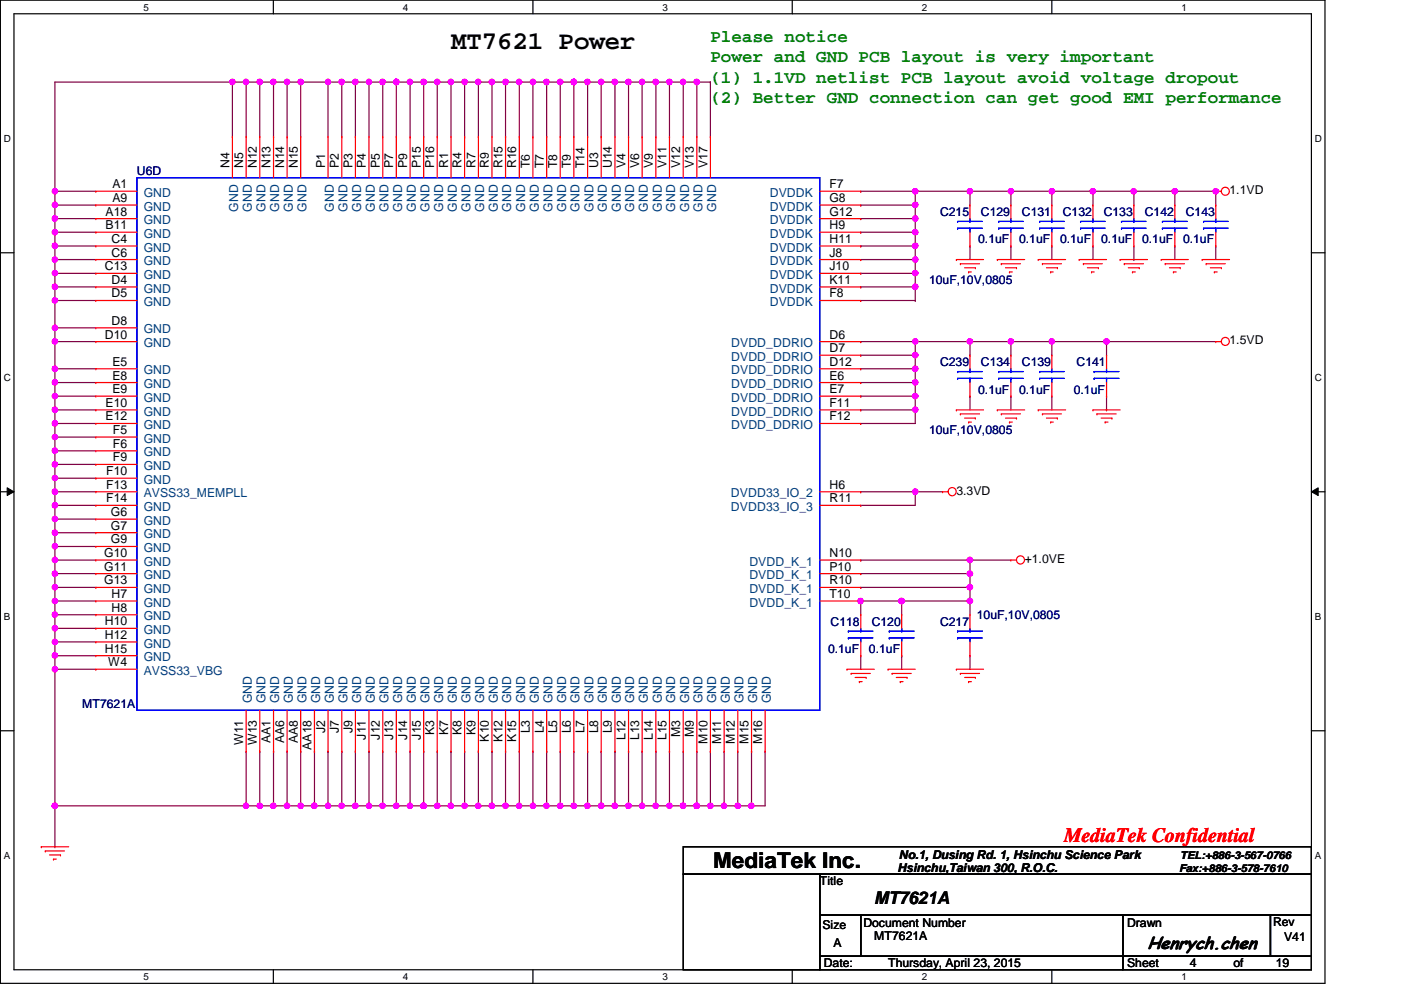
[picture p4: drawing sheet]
<svg xmlns="http://www.w3.org/2000/svg" width="297mm" height="210mm" viewBox="0 0 297 210" stroke-linecap="round" stroke-linejoin="round" font-family="sans-serif">
<defs><g id="words">
<text font-size="5.5" x="95.6" y="10.4">MT7621 Power</text>
<text font-size="4.6" x="151.2" y="184.1">MediaTek Inc.</text>
<text font-size="4.3" fill="#f00" x="225.6" y="178.5">MediaTek Confidential</text>
<g font-size="3.7" fill="#008000">
<text x="150.6" y="9">Please notice</text>
<text x="150.6" y="13.3">Power and GND PCB layout is very important</text>
<text x="150.6" y="17.5">(1) 1.1VD netlist PCB layout avoid voltage dropout</text>
<text x="150.6" y="21.8">(2) Better GND connection can get good EMI performance</text>
</g>
<g font-size="3.7">
<text x="185.4" y="191.6">MT7621A</text>
<text x="243.3" y="201.3">Henrych.chen</text>
</g>
<g font-size="2.6">
<text x="48.6" y="35.6" transform="rotate(-90 48.6 35.6)">N4</text>
<text x="51.6" y="35.6" transform="rotate(-90 51.6 35.6)">N5</text>
<text x="54.4" y="35.6" transform="rotate(-90 54.4 35.6)">N12</text>
<text x="57.4" y="35.6" transform="rotate(-90 57.4 35.6)">N13</text>
<text x="60.2" y="35.6" transform="rotate(-90 60.2 35.6)">N14</text>
<text x="63.1" y="35.6" transform="rotate(-90 63.1 35.6)">N15</text>
<text x="68.9" y="35.6" transform="rotate(-90 68.9 35.6)">P1</text>
<text x="71.8" y="35.6" transform="rotate(-90 71.8 35.6)">P2</text>
<text x="74.7" y="35.6" transform="rotate(-90 74.7 35.6)">P3</text>
<text x="77.6" y="35.6" transform="rotate(-90 77.6 35.6)">P4</text>
<text x="80.5" y="35.6" transform="rotate(-90 80.5 35.6)">P5</text>
<text x="83.4" y="35.6" transform="rotate(-90 83.4 35.6)">P7</text>
<text x="86.3" y="35.6" transform="rotate(-90 86.3 35.6)">P9</text>
<text x="89.2" y="35.6" transform="rotate(-90 89.2 35.6)">P15</text>
<text x="92.1" y="35.6" transform="rotate(-90 92.1 35.6)">P16</text>
<text x="95" y="35.6" transform="rotate(-90 95 35.6)">R1</text>
<text x="97.9" y="35.6" transform="rotate(-90 97.9 35.6)">R4</text>
<text x="100.8" y="35.6" transform="rotate(-90 100.8 35.6)">R7</text>
<text x="103.7" y="35.6" transform="rotate(-90 103.7 35.6)">R9</text>
<text x="106.5" y="35.6" transform="rotate(-90 106.5 35.6)">R15</text>
<text x="109.5" y="35.6" transform="rotate(-90 109.5 35.6)">R16</text>
<text x="112.3" y="35.6" transform="rotate(-90 112.3 35.6)">T6</text>
<text x="115.3" y="35.6" transform="rotate(-90 115.3 35.6)">T7</text>
<text x="118.1" y="35.6" transform="rotate(-90 118.1 35.6)">T8</text>
<text x="121" y="35.6" transform="rotate(-90 121 35.6)">T9</text>
<text x="123.9" y="35.6" transform="rotate(-90 123.9 35.6)">T14</text>
<text x="126.8" y="35.6" transform="rotate(-90 126.8 35.6)">U3</text>
<text x="129.7" y="35.6" transform="rotate(-90 129.7 35.6)">U14</text>
<text x="132.6" y="35.6" transform="rotate(-90 132.6 35.6)">V4</text>
<text x="135.5" y="35.6" transform="rotate(-90 135.5 35.6)">V6</text>
<text x="138.4" y="35.6" transform="rotate(-90 138.4 35.6)">V9</text>
<text x="141.3" y="35.6" transform="rotate(-90 141.3 35.6)">V11</text>
<text x="144.2" y="35.6" transform="rotate(-90 144.2 35.6)">V12</text>
<text x="147.1" y="35.6" transform="rotate(-90 147.1 35.6)">V13</text>
<text x="150" y="35.6" transform="rotate(-90 150 35.6)">V17</text>
<text x="23.8" y="39.9">A1</text>
<text x="175.8" y="39.9">F7</text>
<text x="260.7" y="41.1">1.1VD</text>
<text x="22.4" y="45.7">A18</text>
<text x="23.8" y="42.8">A9</text>
<text x="175.8" y="42.8">G8</text>
<text x="175.8" y="45.7">G12</text>
<text x="22.4" y="48.6">B11</text>
<text x="23.7" y="51.5">C4</text>
<text x="175.8" y="48.6">H9</text>
<text x="175.8" y="51.5">H11</text>
<text x="22.2" y="57.3">C13</text>
<text x="23.7" y="54.4">C6</text>
<text x="175.8" y="54.4">J8</text>
<text x="175.8" y="57.3">J10</text>
<text x="23.7" y="60.2">D4</text>
<text x="23.7" y="63.1">D5</text>
<text x="175.8" y="60.2">K11</text>
<text x="175.8" y="63.1">F8</text>
<text x="22.2" y="71.8">D10</text>
<text x="23.7" y="68.9">D8</text>
<text x="175.8" y="71.8">D6</text>
<text x="23.8" y="77.6">E5</text>
<text x="175.8" y="77.6">D12</text>
<text x="175.8" y="74.7">D7</text>
<text x="260.7" y="73">1.5VD</text>
<text x="23.8" y="80.5">E8</text>
<text x="23.8" y="83.4">E9</text>
<text x="175.8" y="80.5">E6</text>
<text x="175.8" y="83.4">E7</text>
<text x="22.4" y="86.3">E10</text>
<text x="22.4" y="89.2">E12</text>
<text x="175.8" y="86.3">F11</text>
<text x="175.8" y="89.2">F12</text>
<text x="24" y="92">F5</text>
<text x="24" y="95">F6</text>
<text x="22.5" y="100.8">F10</text>
<text x="24" y="97.8">F9</text>
<text x="22.5" y="103.6">F13</text>
<text x="22.5" y="106.5">F14</text>
<text x="175.8" y="103.6">H6</text>
<text x="175.8" y="106.5">R11</text>
<text x="202.8" y="104.9">3.3VD</text>
<text x="23.5" y="109.4">G6</text>
<text x="23.5" y="112.3">G7</text>
<text x="22.1" y="118.1">G10</text>
<text x="23.5" y="115.2">G9</text>
<text x="175.8" y="118.1">N10</text>
<text x="217.3" y="119.3">+1.0VE</text>
<text x="22.1" y="121">G11</text>
<text x="22.1" y="123.9">G13</text>
<text x="175.8" y="121">P10</text>
<text x="175.8" y="123.9">R10</text>
<text x="23.7" y="129.7">H8</text>
<text x="23.7" y="126.8">H7</text>
<text x="175.8" y="126.8">T10</text>
<text x="22.2" y="135.5">H12</text>
<text x="22.2" y="132.6">H10</text>
<text x="22.2" y="138.4">H15</text>
<text x="22.9" y="141.3">W4</text>
<text x="68.9" y="155.4" transform="rotate(-90 68.9 155.4)">J2</text>
<text x="71.8" y="155.4" transform="rotate(-90 71.8 155.4)">J7</text>
<text x="74.7" y="155.4" transform="rotate(-90 74.7 155.4)">J9</text>
<text x="92.1" y="155.8" transform="rotate(-90 92.1 155.8)">K3</text>
<text x="95" y="155.8" transform="rotate(-90 95 155.8)">K7</text>
<text x="97.9" y="155.8" transform="rotate(-90 97.9 155.8)">K8</text>
<text x="100.8" y="155.8" transform="rotate(-90 100.8 155.8)">K9</text>
<text x="112.3" y="155.5" transform="rotate(-90 112.3 155.5)">L3</text>
<text x="115.3" y="155.5" transform="rotate(-90 115.3 155.5)">L4</text>
<text x="118.1" y="155.5" transform="rotate(-90 118.1 155.5)">L5</text>
<text x="121" y="155.5" transform="rotate(-90 121 155.5)">L6</text>
<text x="123.9" y="155.5" transform="rotate(-90 123.9 155.5)">L7</text>
<text x="126.8" y="155.5" transform="rotate(-90 126.8 155.5)">L8</text>
<text x="129.7" y="155.5" transform="rotate(-90 129.7 155.5)">L9</text>
<text x="51.6" y="157.9" transform="rotate(-90 51.6 157.9)">W11</text>
<text x="54.4" y="157.9" transform="rotate(-90 54.4 157.9)">W13</text>
<text x="57.4" y="157.5" transform="rotate(-90 57.4 157.5)">AA1</text>
<text x="60.2" y="157.5" transform="rotate(-90 60.2 157.5)">AA6</text>
<text x="63.1" y="157.5" transform="rotate(-90 63.1 157.5)">AA8</text>
<text x="66" y="159" transform="rotate(-90 66 159)">AA18</text>
<text x="77.6" y="156.8" transform="rotate(-90 77.6 156.8)">J11</text>
<text x="80.5" y="156.8" transform="rotate(-90 80.5 156.8)">J12</text>
<text x="83.4" y="156.8" transform="rotate(-90 83.4 156.8)">J13</text>
<text x="86.3" y="156.8" transform="rotate(-90 86.3 156.8)">J14</text>
<text x="89.2" y="156.8" transform="rotate(-90 89.2 156.8)">J15</text>
<text x="103.7" y="157.2" transform="rotate(-90 103.7 157.2)">K10</text>
<text x="106.5" y="157.2" transform="rotate(-90 106.5 157.2)">K12</text>
<text x="109.5" y="157.2" transform="rotate(-90 109.5 157.2)">K15</text>
<text x="132.6" y="156.9" transform="rotate(-90 132.6 156.9)">L12</text>
<text x="135.5" y="156.9" transform="rotate(-90 135.5 156.9)">L13</text>
<text x="138.4" y="156.9" transform="rotate(-90 138.4 156.9)">L14</text>
<text x="141.3" y="156.9" transform="rotate(-90 141.3 156.9)">L15</text>
<text x="144.2" y="156.2" transform="rotate(-90 144.2 156.2)">M3</text>
<text x="147.1" y="156.2" transform="rotate(-90 147.1 156.2)">M9</text>
<text x="150" y="157.6" transform="rotate(-90 150 157.6)">M10</text>
<text x="152.9" y="157.6" transform="rotate(-90 152.9 157.6)">M11</text>
<text x="155.8" y="157.6" transform="rotate(-90 155.8 157.6)">M12</text>
<text x="158.7" y="157.6" transform="rotate(-90 158.7 157.6)">M15</text>
<text x="161.6" y="157.6" transform="rotate(-90 161.6 157.6)">M16</text>
<text x="190.3" y="184.8">Hsinchu,Taiwan 300, R.O.C.</text>
<text x="190.6" y="182.2">No.1, Dusing Rd. 1, Hsinchu Science Park</text>
<text x="173.8" y="187.7">Title</text>
<text x="174.4" y="196.9">Size</text>
<text x="183" y="196.6">Document Number</text>
<text x="239" y="196.6">Drawn</text>
<text x="269.9" y="196.3">Rev</text>
<text x="176.7" y="200.7">A</text>
<text x="185.4" y="199.3">MT7621A</text>
<text x="272.2" y="199.6">V41</text>
<text x="174.7" y="205.1">Date:</text>
<text x="188.3" y="205.1">Thursday, April 23, 2015</text>
<text x="239" y="205.1">Sheet</text>
<text x="252.3" y="205.1">4</text>
<text x="261.5" y="205.1">of</text>
<text x="270.5" y="205.1">19</text>
</g>
<g font-size="2.6" fill="#000080">
<text x="29" y="37.1">U6D</text>
<text x="199.3" y="45.8">C215</text>
<text x="208" y="45.8">C129</text>
<text x="216.7" y="45.8">C131</text>
<text x="225.3" y="45.8">C132</text>
<text x="234" y="45.8">C133</text>
<text x="242.7" y="45.8">C142</text>
<text x="251.4" y="45.8">C143</text>
<text x="207.4" y="51.6">0.1uF</text>
<text x="216.1" y="51.6">0.1uF</text>
<text x="224.7" y="51.6">0.1uF</text>
<text x="233.5" y="51.6">0.1uF</text>
<text x="242.1" y="51.6">0.1uF</text>
<text x="250.8" y="51.6">0.1uF</text>
<text x="197" y="60.3">10uF,10V,0805</text>
<text x="199.3" y="77.6">C239</text>
<text x="208" y="77.6">C134</text>
<text x="216.7" y="77.6">C139</text>
<text x="228.3" y="77.6">C141</text>
<text x="207.4" y="83.4">0.1uF</text>
<text x="216.1" y="83.4">0.1uF</text>
<text x="227.7" y="83.4">0.1uF</text>
<text x="197" y="92.1">10uF,10V,0805</text>
<text x="207.1" y="131.2">10uF,10V,0805</text>
<text x="176.1" y="132.7">C118</text>
<text x="184.8" y="132.7">C120</text>
<text x="199.3" y="132.7">C217</text>
<text x="175.6" y="138.4">0.1uF</text>
<text x="184.2" y="138.4">0.1uF</text>
<text x="17.4" y="150">MT7621A</text>
</g>
<g font-size="2.6" fill="#004080">
<text x="30.5" y="41.7">GND</text>
<text x="163.2" y="41.7">DVDDK</text>
<text x="30.5" y="44.7">GND</text>
<text x="30.5" y="47.5">GND</text>
<text x="50.5" y="44.9" transform="rotate(-90 50.5 44.9)">GND</text>
<text x="53.4" y="44.9" transform="rotate(-90 53.4 44.9)">GND</text>
<text x="56.3" y="44.9" transform="rotate(-90 56.3 44.9)">GND</text>
<text x="59.2" y="44.9" transform="rotate(-90 59.2 44.9)">GND</text>
<text x="62.1" y="44.9" transform="rotate(-90 62.1 44.9)">GND</text>
<text x="65" y="44.9" transform="rotate(-90 65 44.9)">GND</text>
<text x="70.8" y="44.9" transform="rotate(-90 70.8 44.9)">GND</text>
<text x="73.7" y="44.9" transform="rotate(-90 73.7 44.9)">GND</text>
<text x="76.6" y="44.9" transform="rotate(-90 76.6 44.9)">GND</text>
<text x="79.5" y="44.9" transform="rotate(-90 79.5 44.9)">GND</text>
<text x="82.4" y="44.9" transform="rotate(-90 82.4 44.9)">GND</text>
<text x="85.3" y="44.9" transform="rotate(-90 85.3 44.9)">GND</text>
<text x="88.2" y="44.9" transform="rotate(-90 88.2 44.9)">GND</text>
<text x="91.1" y="44.9" transform="rotate(-90 91.1 44.9)">GND</text>
<text x="93.9" y="44.9" transform="rotate(-90 93.9 44.9)">GND</text>
<text x="96.9" y="44.9" transform="rotate(-90 96.9 44.9)">GND</text>
<text x="99.7" y="44.9" transform="rotate(-90 99.7 44.9)">GND</text>
<text x="102.7" y="44.9" transform="rotate(-90 102.7 44.9)">GND</text>
<text x="105.5" y="44.9" transform="rotate(-90 105.5 44.9)">GND</text>
<text x="108.4" y="44.9" transform="rotate(-90 108.4 44.9)">GND</text>
<text x="111.3" y="44.9" transform="rotate(-90 111.3 44.9)">GND</text>
<text x="114.2" y="44.9" transform="rotate(-90 114.2 44.9)">GND</text>
<text x="117.1" y="44.9" transform="rotate(-90 117.1 44.9)">GND</text>
<text x="120" y="44.9" transform="rotate(-90 120 44.9)">GND</text>
<text x="122.9" y="44.9" transform="rotate(-90 122.9 44.9)">GND</text>
<text x="125.8" y="44.9" transform="rotate(-90 125.8 44.9)">GND</text>
<text x="128.7" y="44.9" transform="rotate(-90 128.7 44.9)">GND</text>
<text x="131.6" y="44.9" transform="rotate(-90 131.6 44.9)">GND</text>
<text x="134.5" y="44.9" transform="rotate(-90 134.5 44.9)">GND</text>
<text x="137.4" y="44.9" transform="rotate(-90 137.4 44.9)">GND</text>
<text x="140.3" y="44.9" transform="rotate(-90 140.3 44.9)">GND</text>
<text x="143.2" y="44.9" transform="rotate(-90 143.2 44.9)">GND</text>
<text x="146.1" y="44.9" transform="rotate(-90 146.1 44.9)">GND</text>
<text x="149" y="44.9" transform="rotate(-90 149 44.9)">GND</text>
<text x="151.8" y="44.9" transform="rotate(-90 151.8 44.9)">GND</text>
<text x="163.2" y="44.7">DVDDK</text>
<text x="163.2" y="47.5">DVDDK</text>
<text x="30.5" y="50.4">GND</text>
<text x="30.5" y="53.3">GND</text>
<text x="163.2" y="50.4">DVDDK</text>
<text x="163.2" y="53.3">DVDDK</text>
<text x="30.5" y="56.2">GND</text>
<text x="30.5" y="59.1">GND</text>
<text x="163.2" y="56.2">DVDDK</text>
<text x="163.2" y="59.1">DVDDK</text>
<text x="30.5" y="62">GND</text>
<text x="30.5" y="64.9">GND</text>
<text x="163.2" y="62">DVDDK</text>
<text x="163.2" y="64.9">DVDDK</text>
<text x="30.5" y="70.7">GND</text>
<text x="30.5" y="73.6">GND</text>
<text x="155" y="73.6">DVDD_DDRIO</text>
<text x="155" y="76.5">DVDD_DDRIO</text>
<text x="30.5" y="79.4">GND</text>
<text x="30.5" y="82.3">GND</text>
<text x="155" y="79.4">DVDD_DDRIO</text>
<text x="155" y="82.3">DVDD_DDRIO</text>
<text x="30.5" y="85.2">GND</text>
<text x="30.5" y="88.1">GND</text>
<text x="155" y="88.1">DVDD_DDRIO</text>
<text x="155" y="85.2">DVDD_DDRIO</text>
<text x="30.5" y="91">GND</text>
<text x="30.5" y="93.9">GND</text>
<text x="155" y="91">DVDD_DDRIO</text>
<text x="30.5" y="96.8">GND</text>
<text x="30.5" y="99.7">GND</text>
<text x="30.5" y="102.6">GND</text>
<text x="30.5" y="105.5">AVSS33_MEMPLL</text>
<text x="155" y="105.5">DVDD33_IO_2</text>
<text x="30.5" y="108.3">GND</text>
<text x="30.5" y="111.3">GND</text>
<text x="155" y="108.3">DVDD33_IO_3</text>
<text x="30.5" y="114.1">GND</text>
<text x="30.5" y="117.1">GND</text>
<text x="30.5" y="119.9">GND</text>
<text x="158.9" y="119.9">DVDD_K_1</text>
<text x="30.5" y="122.8">GND</text>
<text x="30.5" y="125.7">GND</text>
<text x="158.9" y="122.8">DVDD_K_1</text>
<text x="158.9" y="125.7">DVDD_K_1</text>
<text x="30.5" y="131.5">GND</text>
<text x="30.5" y="128.6">GND</text>
<text x="158.9" y="128.6">DVDD_K_1</text>
<text x="30.5" y="137.3">GND</text>
<text x="30.5" y="134.4">GND</text>
<text x="30.5" y="140.2">GND</text>
<text x="30.5" y="143.1">AVSS33_VBG</text>
<text x="53.4" y="149.1" transform="rotate(-90 53.4 149.1)">GND</text>
<text x="56.3" y="149.1" transform="rotate(-90 56.3 149.1)">GND</text>
<text x="59.2" y="149.1" transform="rotate(-90 59.2 149.1)">GND</text>
<text x="62.1" y="149.1" transform="rotate(-90 62.1 149.1)">GND</text>
<text x="65" y="149.1" transform="rotate(-90 65 149.1)">GND</text>
<text x="67.9" y="149.1" transform="rotate(-90 67.9 149.1)">GND</text>
<text x="70.8" y="149.1" transform="rotate(-90 70.8 149.1)">GND</text>
<text x="73.7" y="149.1" transform="rotate(-90 73.7 149.1)">GND</text>
<text x="76.6" y="149.1" transform="rotate(-90 76.6 149.1)">GND</text>
<text x="79.5" y="149.1" transform="rotate(-90 79.5 149.1)">GND</text>
<text x="82.4" y="149.1" transform="rotate(-90 82.4 149.1)">GND</text>
<text x="85.3" y="149.1" transform="rotate(-90 85.3 149.1)">GND</text>
<text x="88.2" y="149.1" transform="rotate(-90 88.2 149.1)">GND</text>
<text x="91.1" y="149.1" transform="rotate(-90 91.1 149.1)">GND</text>
<text x="93.9" y="149.1" transform="rotate(-90 93.9 149.1)">GND</text>
<text x="96.9" y="149.1" transform="rotate(-90 96.9 149.1)">GND</text>
<text x="99.7" y="149.1" transform="rotate(-90 99.7 149.1)">GND</text>
<text x="102.7" y="149.1" transform="rotate(-90 102.7 149.1)">GND</text>
<text x="105.5" y="149.1" transform="rotate(-90 105.5 149.1)">GND</text>
<text x="108.4" y="149.1" transform="rotate(-90 108.4 149.1)">GND</text>
<text x="111.3" y="149.1" transform="rotate(-90 111.3 149.1)">GND</text>
<text x="114.2" y="149.1" transform="rotate(-90 114.2 149.1)">GND</text>
<text x="117.1" y="149.1" transform="rotate(-90 117.1 149.1)">GND</text>
<text x="120" y="149.1" transform="rotate(-90 120 149.1)">GND</text>
<text x="122.9" y="149.1" transform="rotate(-90 122.9 149.1)">GND</text>
<text x="125.8" y="149.1" transform="rotate(-90 125.8 149.1)">GND</text>
<text x="128.7" y="149.1" transform="rotate(-90 128.7 149.1)">GND</text>
<text x="131.6" y="149.1" transform="rotate(-90 131.6 149.1)">GND</text>
<text x="134.5" y="149.1" transform="rotate(-90 134.5 149.1)">GND</text>
<text x="137.4" y="149.1" transform="rotate(-90 137.4 149.1)">GND</text>
<text x="140.3" y="149.1" transform="rotate(-90 140.3 149.1)">GND</text>
<text x="143.2" y="149.1" transform="rotate(-90 143.2 149.1)">GND</text>
<text x="146.1" y="149.1" transform="rotate(-90 146.1 149.1)">GND</text>
<text x="149" y="149.1" transform="rotate(-90 149 149.1)">GND</text>
<text x="151.8" y="149.1" transform="rotate(-90 151.8 149.1)">GND</text>
<text x="154.8" y="149.1" transform="rotate(-90 154.8 149.1)">GND</text>
<text x="157.6" y="149.1" transform="rotate(-90 157.6 149.1)">GND</text>
<text x="160.6" y="149.1" transform="rotate(-90 160.6 149.1)">GND</text>
<text x="163.4" y="149.1" transform="rotate(-90 163.4 149.1)">GND</text>
</g>
<g font-size="2.3">
<text x="250" y="184.8">Fax:+886-3-578-7610</text>
<text x="250.2" y="182.2">TEL:+886-3-567-0766</text>
</g>
<g font-size="2.1">
<text x="30.4" y="2.2">5</text>
<text x="85.4" y="2.2">4</text>
<text x="140.5" y="2.2">3</text>
<text x="195.4" y="2.2">2</text>
<text x="250.5" y="2.2">1</text>
<text x=".8" y="30.1">D</text>
<text x="278.8" y="30.1">D</text>
<text x=".8" y="80.8">C</text>
<text x="278.8" y="80.8">C</text>
<text x=".8" y="131.5">B</text>
<text x="278.8" y="131.5">B</text>
<text x=".8" y="182.2">A</text>
<text x="278.8" y="182.2">A</text>
<text x="30.4" y="207.8">5</text>
<text x="85.4" y="207.8">4</text>
<text x="140.5" y="207.8">3</text>
<text x="195.4" y="207.8">2</text>
<text x="250.5" y="207.8">1</text>
</g>
</g></defs>
<path d="M.1 0h280.8v208.5h-280.8zM3 2.9h275v202.7h-275z" fill="none" stroke="#000" stroke-width=".25"/>
<g fill="#fff">
<path d="M30.4 .3h1.2v2.4h-1.2z"/>
<path d="M30.4 205.9h1.2v2.3h-1.2z"/>
</g>
<path d="M58 0v2.9M58 205.6v2.9" fill="none" stroke="#000" stroke-width=".25"/>
<g fill="#fff">
<path d="M85.4 .3h1.2v2.4h-1.2z"/>
<path d="M85.4 205.9h1.2v2.3h-1.2z"/>
</g>
<path d="M113 0v2.9M113 205.6v2.9" fill="none" stroke="#000" stroke-width=".25"/>
<g fill="#fff">
<path d="M140.5 .3h1.1v2.4h-1.1z"/>
<path d="M140.5 205.9h1.1v2.3h-1.1z"/>
</g>
<path d="M168 0v2.9M168 205.6v2.9" fill="none" stroke="#000" stroke-width=".25"/>
<g fill="#fff">
<path d="M195.4 .3h1.2v2.4h-1.2z"/>
<path d="M195.4 205.9h1.2v2.3h-1.2z"/>
</g>
<path d="M223 0v2.9M223 205.6v2.9" fill="none" stroke="#000" stroke-width=".25"/>
<g fill="#fff">
<path d="M250.5 .3h1.1v2.4h-1.1z"/>
<path d="M250.5 205.9h1.1v2.3h-1.1z"/>
<path d="M.8 28.2h1.5v2.4h-1.5z"/>
<path d="M278.8 28.2h1.4v2.4h-1.4z"/>
<path d="M.8 78.9h1.5v2.3h-1.5z"/>
<path d="M278.8 78.9h1.4v2.3h-1.4z"/>
</g>
<path d="M.1 53.6h2.9M278 53.6h2.9" fill="none" stroke="#000" stroke-width=".25"/>
<g fill="#fff">
<path d="M.8 129.6h1.4v2.3h-1.4z"/>
<path d="M278.8 129.6h1.3v2.3h-1.3z"/>
</g>
<path d="M.1 104.3h2.9M278 104.3h2.9" fill="none" stroke="#000" stroke-width=".25"/>
<path d="M1.5 103.4l1.5 .9-1.5 .8zM278 104.3l1.5-.9v1.7z" fill="#000"/>
<path d="M1.5 103.4l1.5 .9-1.5 .8zM278 104.3l1.5-.9v1.7z" fill="none" stroke="#000" stroke-width=".21"/>
<g fill="#fff">
<path d="M.8 180.3h1.4v2.3h-1.4z"/>
<path d="M278.8 180.3h1.3v2.3h-1.3z"/>
</g>
<path d="M.1 154.9h2.9M278 154.9h2.9" fill="none" stroke="#000" stroke-width=".25"/>
<path d="M182.5 40.6h.1M182.5 43.5h.1M182.5 46.4h.1M182.5 40.6h11.6M182.5 43.5h11.6M182.5 46.4h11.6" fill="none" stroke="#800040" stroke-width=".25"/>
<circle cx="194" cy="46.3" r=".56" fill="#f0f"/>
<circle cx="194" cy="46.3" r=".56" fill="none" stroke="#f0f" stroke-width=".25"/>
<path d="M182.5 49.2h.1M182.5 49.2h11.6" fill="none" stroke="#800040" stroke-width=".25"/>
<circle cx="194" cy="49.2" r=".56" fill="#f0f"/>
<circle cx="194" cy="49.2" r=".56" fill="none" stroke="#f0f" stroke-width=".25"/>
<path d="M182.5 52.2h.1M182.5 55h.1M182.5 58h.1M182.5 52.2h11.6M182.5 55h11.6M182.5 58h11.6" fill="none" stroke="#800040" stroke-width=".25"/>
<circle cx="194" cy="57.9" r=".56" fill="#f0f"/>
<circle cx="194" cy="57.9" r=".56" fill="none" stroke="#f0f" stroke-width=".25"/>
<g fill="none" stroke="#800040" stroke-width=".25">
<path d="M194.1 43.5h.1M194.1 43.5v2.9M182.5 60.8h.1M182.5 78.2h.1M182.5 60.8h11.6M182.5 78.2h11.6M182.5 81.1h.1M182.5 84h.1M182.5 86.9h.1M182.5 89.8h.1M182.5 81.1h11.6M182.5 84h11.6"/>
<path d="M182.5 86.9h11.6M182.5 89.8h11.6M182.5 121.6h.1M182.5 121.6h23.2"/>
</g>
<circle cx="194" cy="43.4" r=".56" fill="#f0f"/>
<circle cx="194" cy="43.4" r=".56" fill="none" stroke="#f0f" stroke-width=".25"/>
<path d="M194.1 58h.1M194.1 58v2.8" fill="none" stroke="#800040" stroke-width=".25"/>
<circle cx="194" cy="60.8" r=".56" fill="#f0f"/>
<circle cx="194" cy="60.8" r=".56" fill="none" stroke="#f0f" stroke-width=".25"/>
<path d="M194.1 52.2h.1M194.1 52.2v2.8" fill="none" stroke="#800040" stroke-width=".25"/>
<circle cx="194" cy="55" r=".56" fill="#f0f"/>
<circle cx="194" cy="55" r=".56" fill="none" stroke="#f0f" stroke-width=".25"/>
<circle cx="194" cy="52.1" r=".56" fill="#f0f"/>
<circle cx="194" cy="52.1" r=".56" fill="none" stroke="#f0f" stroke-width=".25"/>
<path d="M194.1 78.2h.1M194.1 78.2v2.9" fill="none" stroke="#800040" stroke-width=".25"/>
<circle cx="194" cy="78.2" r=".56" fill="#f0f"/>
<circle cx="194" cy="78.2" r=".56" fill="none" stroke="#f0f" stroke-width=".25"/>
<path d="M194.1 81.1h.1M194.1 81.1v2.9" fill="none" stroke="#800040" stroke-width=".25"/>
<circle cx="194" cy="81.1" r=".56" fill="#f0f"/>
<circle cx="194" cy="81.1" r=".56" fill="none" stroke="#f0f" stroke-width=".25"/>
<path d="M194.1 84h.1M194.1 84v2.9" fill="none" stroke="#800040" stroke-width=".25"/>
<circle cx="194" cy="84" r=".56" fill="#f0f"/>
<circle cx="194" cy="84" r=".56" fill="none" stroke="#f0f" stroke-width=".25"/>
<path d="M194.1 75.3h.1M194.1 75.3v2.9" fill="none" stroke="#800040" stroke-width=".25"/>
<circle cx="194" cy="75.3" r=".56" fill="#f0f"/>
<circle cx="194" cy="75.3" r=".56" fill="none" stroke="#f0f" stroke-width=".25"/>
<path d="M205.7 118.7h.1M205.7 118.7h8.6" fill="none" stroke="#800040" stroke-width=".25"/>
<circle cx="205.6" cy="118.7" r=".57" fill="#f0f"/>
<circle cx="205.6" cy="118.7" r=".57" fill="none" stroke="#f0f" stroke-width=".25"/>
<path d="M182.5 124.5h.1M182.5 124.5h23.2" fill="none" stroke="#800040" stroke-width=".25"/>
<circle cx="205.6" cy="124.5" r=".56" fill="#f0f"/>
<circle cx="205.6" cy="124.5" r=".56" fill="none" stroke="#f0f" stroke-width=".25"/>
<path d="M182.5 139h.1M182.5 127.4h.1M182.5 127.4v2.9M182.5 139v2.9M191.2 139h.1M191.2 139v2.9" fill="none" stroke="#800040" stroke-width=".25"/>
<circle cx="182.4" cy="127.4" r=".56" fill="#f0f"/>
<circle cx="182.4" cy="127.4" r=".56" fill="none" stroke="#f0f" stroke-width=".25"/>
<path d="M191.2 127.4h.1M191.2 127.4v2.9M191.2 127.4h14.5" fill="none" stroke="#800040" stroke-width=".25"/>
<circle cx="205.6" cy="127.4" r=".56" fill="#f0f"/>
<circle cx="205.6" cy="127.4" r=".56" fill="none" stroke="#f0f" stroke-width=".25"/>
<circle cx="191.2" cy="127.4" r=".56" fill="#f0f"/>
<circle cx="191.2" cy="127.4" r=".56" fill="none" stroke="#f0f" stroke-width=".25"/>
<g fill="none" stroke="#800040" stroke-width=".25">
<path d="M205.7 52.2h.1M205.7 40.6h.1M205.7 40.6v2.9M205.7 52.2v2.8M182.5 118.7h.1M182.5 118.7h23.2M205.7 118.7h.1M205.7 118.7v5.8M205.7 139h.1M205.7 127.4h.1M205.7 121.6h.1M205.7 127.4v2.9"/>
<path d="M205.7 139v2.9"/>
</g>
<circle cx="205.6" cy="121.6" r=".56" fill="#f0f"/>
<circle cx="205.6" cy="121.6" r=".56" fill="none" stroke="#f0f" stroke-width=".25"/>
<path d="M194.1 86.9h.1M194.1 86.9v2.9" fill="none" stroke="#800040" stroke-width=".25"/>
<circle cx="194" cy="86.9" r=".56" fill="#f0f"/>
<circle cx="194" cy="86.9" r=".56" fill="none" stroke="#f0f" stroke-width=".25"/>
<path d="M234.6 72.4h.1M234.6 72.4h23.2" fill="none" stroke="#800040" stroke-width=".25"/>
<circle cx="234.6" cy="72.4" r=".56" fill="#f0f"/>
<circle cx="234.6" cy="72.4" r=".56" fill="none" stroke="#f0f" stroke-width=".25"/>
<path d="M194.1 49.2h.1M194.1 55h.1M194.1 40.6h.1M194.1 40.6v2.9M194.1 49.2v3M194.1 55v3" fill="none" stroke="#800040" stroke-width=".25"/>
<circle cx="194" cy="40.6" r=".56" fill="#f0f"/>
<circle cx="194" cy="40.6" r=".56" fill="none" stroke="#f0f" stroke-width=".25"/>
<path d="M194.1 46.4h.1M194.1 46.4v2.8M141.9 159.3h.1M141.9 159.3v11.6h3M144.9 159.3h.1M144.9 159.3v11.6M144.9 170.9h.1" fill="none" stroke="#800040" stroke-width=".25"/>
<circle cx="144.8" cy="170.9" r=".56" fill="#f0f"/>
<circle cx="144.8" cy="170.9" r=".56" fill="none" stroke="#f0f" stroke-width=".25"/>
<path d="M136.1 159.3h.1M136.1 159.3v11.6h3M139.1 159.3h.1M139.1 159.3v11.6M139.1 170.9h.1" fill="none" stroke="#800040" stroke-width=".25"/>
<circle cx="139" cy="170.9" r=".56" fill="#f0f"/>
<circle cx="139" cy="170.9" r=".56" fill="none" stroke="#f0f" stroke-width=".25"/>
<path d="M133.3 159.3h.1M133.3 159.3v11.6h2.8M136.1 170.9h.1" fill="none" stroke="#800040" stroke-width=".25"/>
<circle cx="136.1" cy="170.9" r=".56" fill="#f0f"/>
<circle cx="136.1" cy="170.9" r=".56" fill="none" stroke="#f0f" stroke-width=".25"/>
<path d="M11.6 118.7h.1M11.6 118.7h8.7M11.6 118.7v2.9M11.6 121.6h.1" fill="none" stroke="#800040" stroke-width=".25"/>
<circle cx="11.6" cy="121.6" r=".56" fill="#f0f"/>
<circle cx="11.6" cy="121.6" r=".56" fill="none" stroke="#f0f" stroke-width=".25"/>
<path d="M11.6 115.9h.1M11.6 118.7h.1M11.6 115.9h8.7M11.6 115.9v2.8" fill="none" stroke="#800040" stroke-width=".25"/>
<circle cx="11.6" cy="118.7" r=".56" fill="#f0f"/>
<circle cx="11.6" cy="118.7" r=".56" fill="none" stroke="#f0f" stroke-width=".25"/>
<path d="M11.6 112.9h.1M11.6 115.9h.1M11.6 112.9h8.7M11.6 112.9v3" fill="none" stroke="#800040" stroke-width=".25"/>
<circle cx="11.6" cy="115.8" r=".56" fill="#f0f"/>
<circle cx="11.6" cy="115.8" r=".56" fill="none" stroke="#f0f" stroke-width=".25"/>
<path d="M11.6 110.1h.1M11.6 112.9h.1M11.6 110.1h8.7M11.6 110.1v2.8" fill="none" stroke="#800040" stroke-width=".25"/>
<circle cx="11.6" cy="112.9" r=".56" fill="#f0f"/>
<circle cx="11.6" cy="112.9" r=".56" fill="none" stroke="#f0f" stroke-width=".25"/>
<path d="M11.6 98.5h.1M11.6 98.5h8.7M11.6 107.1h.1M11.6 104.3h.1M11.6 101.4h.1M11.6 110.1h.1M11.6 107.1h8.7M11.6 104.3h8.7M11.6 101.4h8.7M11.6 107.1v3" fill="none" stroke="#800040" stroke-width=".25"/>
<circle cx="11.6" cy="110" r=".56" fill="#f0f"/>
<circle cx="11.6" cy="110" r=".56" fill="none" stroke="#f0f" stroke-width=".25"/>
<path d="M11.6 107.1h.1M11.6 104.3v2.8" fill="none" stroke="#800040" stroke-width=".25"/>
<circle cx="11.6" cy="107.1" r=".56" fill="#f0f"/>
<circle cx="11.6" cy="107.1" r=".56" fill="none" stroke="#f0f" stroke-width=".25"/>
<path d="M11.6 98.5v2.9M11.6 101.4h.1" fill="none" stroke="#800040" stroke-width=".25"/>
<circle cx="11.6" cy="101.3" r=".56" fill="#f0f"/>
<circle cx="11.6" cy="101.3" r=".56" fill="none" stroke="#f0f" stroke-width=".25"/>
<path d="M11.6 104.3h.1M11.6 101.4v2.9" fill="none" stroke="#800040" stroke-width=".25"/>
<circle cx="11.6" cy="104.2" r=".56" fill="#f0f"/>
<circle cx="11.6" cy="104.2" r=".56" fill="none" stroke="#f0f" stroke-width=".25"/>
<path d="M11.6 95.6h.1M11.6 92.7h.1M11.6 95.6h8.7M11.6 92.7h8.7" fill="none" stroke="#800040" stroke-width=".25"/>
<circle cx="11.6" cy="92.7" r=".56" fill="#f0f"/>
<circle cx="11.6" cy="92.7" r=".56" fill="none" stroke="#f0f" stroke-width=".25"/>
<path d="M11.6 89.8h.1M11.6 86.9h.1M11.6 89.8h8.7M11.6 86.9h8.7M11.6 86.9v2.9" fill="none" stroke="#800040" stroke-width=".25"/>
<circle cx="11.6" cy="89.8" r=".56" fill="#f0f"/>
<circle cx="11.6" cy="89.8" r=".56" fill="none" stroke="#f0f" stroke-width=".25"/>
<path d="M11.6 98.5h.1M11.6 95.6v2.9" fill="none" stroke="#800040" stroke-width=".25"/>
<circle cx="11.6" cy="98.5" r=".56" fill="#f0f"/>
<circle cx="11.6" cy="98.5" r=".56" fill="none" stroke="#f0f" stroke-width=".25"/>
<path d="M11.6 92.7h.1M11.6 95.6h.1M11.6 89.8v5.8" fill="none" stroke="#800040" stroke-width=".25"/>
<circle cx="11.6" cy="95.5" r=".56" fill="#f0f"/>
<circle cx="11.6" cy="95.5" r=".56" fill="none" stroke="#f0f" stroke-width=".25"/>
<path d="M11.6 78.2h.1M11.6 78.2h8.7M11.6 72.4v5.8M11.6 84h.1M11.6 81.1h.1M11.6 84h8.7M11.6 81.1h8.7" fill="none" stroke="#800040" stroke-width=".25"/>
<circle cx="11.6" cy="78.2" r=".56" fill="#f0f"/>
<circle cx="11.6" cy="78.2" r=".56" fill="none" stroke="#f0f" stroke-width=".25"/>
<path d="M11.6 78.2v2.9M11.6 81.1h.1" fill="none" stroke="#800040" stroke-width=".25"/>
<circle cx="11.6" cy="81.1" r=".56" fill="#f0f"/>
<circle cx="11.6" cy="81.1" r=".56" fill="none" stroke="#f0f" stroke-width=".25"/>
<path d="M11.6 86.9h.1M11.6 84v2.9" fill="none" stroke="#800040" stroke-width=".25"/>
<circle cx="11.6" cy="86.9" r=".56" fill="#f0f"/>
<circle cx="11.6" cy="86.9" r=".56" fill="none" stroke="#f0f" stroke-width=".25"/>
<path d="M11.6 72.4h.1M11.6 69.5h.1M11.6 63.7h.1M11.6 72.4h8.7M11.6 69.5h8.7M11.6 63.7h8.7M11.6 69.5v2.9" fill="none" stroke="#800040" stroke-width=".25"/>
<circle cx="11.6" cy="72.4" r=".56" fill="#f0f"/>
<circle cx="11.6" cy="72.4" r=".56" fill="none" stroke="#f0f" stroke-width=".25"/>
<path d="M11.6 69.5h.1M11.6 63.7v5.8" fill="none" stroke="#800040" stroke-width=".25"/>
<circle cx="11.6" cy="69.5" r=".56" fill="#f0f"/>
<circle cx="11.6" cy="69.5" r=".56" fill="none" stroke="#f0f" stroke-width=".25"/>
<path d="M11.6 58h.1M11.6 55h.1M11.6 52.2h.1M11.6 58h8.7M11.6 55h8.7M11.6 52.2h8.7M11.6 55v3M11.6 60.8h.1M11.6 60.8h8.7" fill="none" stroke="#800040" stroke-width=".25"/>
<circle cx="11.6" cy="57.9" r=".56" fill="#f0f"/>
<circle cx="11.6" cy="57.9" r=".56" fill="none" stroke="#f0f" stroke-width=".25"/>
<path d="M11.6 58v2.8M11.6 60.8h.1" fill="none" stroke="#800040" stroke-width=".25"/>
<circle cx="11.6" cy="60.8" r=".56" fill="#f0f"/>
<circle cx="11.6" cy="60.8" r=".56" fill="none" stroke="#f0f" stroke-width=".25"/>
<path d="M11.6 63.7h.1M11.6 60.8v2.9" fill="none" stroke="#800040" stroke-width=".25"/>
<circle cx="11.6" cy="63.7" r=".56" fill="#f0f"/>
<circle cx="11.6" cy="63.7" r=".56" fill="none" stroke="#f0f" stroke-width=".25"/>
<path d="M11.6 55h.1M11.6 52.2v2.8" fill="none" stroke="#800040" stroke-width=".25"/>
<circle cx="11.6" cy="55" r=".56" fill="#f0f"/>
<circle cx="11.6" cy="55" r=".56" fill="none" stroke="#f0f" stroke-width=".25"/>
<path d="M11.6 49.2h.1M11.6 49.2h8.7" fill="none" stroke="#800040" stroke-width=".25"/>
<circle cx="11.6" cy="49.2" r=".56" fill="#f0f"/>
<circle cx="11.6" cy="49.2" r=".56" fill="none" stroke="#f0f" stroke-width=".25"/>
<path d="M11.6 46.4h.1M11.6 46.4h8.7" fill="none" stroke="#800040" stroke-width=".25"/>
<circle cx="11.6" cy="46.3" r=".56" fill="#f0f"/>
<circle cx="11.6" cy="46.3" r=".56" fill="none" stroke="#f0f" stroke-width=".25"/>
<path d="M11.6 17.4v23.2M11.6 43.5h.1M11.6 40.6h.1M11.6 46.4h.1M11.6 49.2h.1M11.6 43.5h8.7M11.6 40.6h8.7M11.6 43.5v5.7" fill="none" stroke="#800040" stroke-width=".25"/>
<circle cx="11.6" cy="40.6" r=".56" fill="#f0f"/>
<circle cx="11.6" cy="40.6" r=".56" fill="none" stroke="#f0f" stroke-width=".25"/>
<path d="M11.6 52.2h.1M11.6 49.2v3" fill="none" stroke="#800040" stroke-width=".25"/>
<circle cx="11.6" cy="52.1" r=".56" fill="#f0f"/>
<circle cx="11.6" cy="52.1" r=".56" fill="none" stroke="#f0f" stroke-width=".25"/>
<path d="M130.4 159.3h.1M130.4 159.3v11.6" fill="none" stroke="#800040" stroke-width=".25"/>
<circle cx="130.3" cy="170.9" r=".56" fill="#f0f"/>
<circle cx="130.3" cy="170.9" r=".56" fill="none" stroke="#f0f" stroke-width=".25"/>
<path d="M127.5 159.3h.1M127.5 159.3v11.6" fill="none" stroke="#800040" stroke-width=".25"/>
<circle cx="127.5" cy="170.9" r=".56" fill="#f0f"/>
<circle cx="127.5" cy="170.9" r=".56" fill="none" stroke="#f0f" stroke-width=".25"/>
<path d="M118.8 159.3h.1M118.8 159.3v11.6M121.7 159.3h.1M121.7 159.3v11.6h2.9M124.6 159.3h.1M124.6 159.3v11.6M124.6 170.9h.1" fill="none" stroke="#800040" stroke-width=".25"/>
<circle cx="124.5" cy="170.9" r=".56" fill="#f0f"/>
<circle cx="124.5" cy="170.9" r=".56" fill="none" stroke="#f0f" stroke-width=".25"/>
<path d="M127.5 170.9h5.8M130.4 170.9h.1M133.3 170.9h.1" fill="none" stroke="#800040" stroke-width=".25"/>
<circle cx="133.2" cy="170.9" r=".56" fill="#f0f"/>
<circle cx="133.2" cy="170.9" r=".56" fill="none" stroke="#f0f" stroke-width=".25"/>
<path d="M104.3 159.3h.1M104.3 159.3v11.6h2.9M107.2 159.3h.1M107.2 159.3v11.6M110.1 159.3h.1M110.1 159.3v11.6M113 159.3h.1M113 159.3v11.6M115.9 159.3h.1M115.9 159.3v11.6M107.2 170.9h.1" fill="none" stroke="#800040" stroke-width=".25"/>
<circle cx="107.2" cy="170.9" r=".56" fill="#f0f"/>
<circle cx="107.2" cy="170.9" r=".56" fill="none" stroke="#f0f" stroke-width=".25"/>
<path d="M115.9 170.9h2.9M118.8 170.9h.1" fill="none" stroke="#800040" stroke-width=".25"/>
<circle cx="118.8" cy="170.9" r=".56" fill="#f0f"/>
<circle cx="118.8" cy="170.9" r=".56" fill="none" stroke="#f0f" stroke-width=".25"/>
<path d="M107.2 170.9h2.9M110.1 170.9h.1" fill="none" stroke="#800040" stroke-width=".25"/>
<circle cx="110.1" cy="170.9" r=".56" fill="#f0f"/>
<circle cx="110.1" cy="170.9" r=".56" fill="none" stroke="#f0f" stroke-width=".25"/>
<path d="M110.1 170.9h2.9M113 170.9h.1" fill="none" stroke="#800040" stroke-width=".25"/>
<circle cx="113" cy="170.9" r=".56" fill="#f0f"/>
<circle cx="113" cy="170.9" r=".56" fill="none" stroke="#f0f" stroke-width=".25"/>
<path d="M113 170.9h2.9M115.9 170.9h.1" fill="none" stroke="#800040" stroke-width=".25"/>
<circle cx="115.9" cy="170.9" r=".56" fill="#f0f"/>
<circle cx="115.9" cy="170.9" r=".56" fill="none" stroke="#f0f" stroke-width=".25"/>
<path d="M92.7 159.3h.1M92.7 159.3v11.6M95.6 159.3h.1M95.6 159.3v11.6M98.5 159.3h.1M98.5 159.3v11.6M101.4 159.3h.1M101.4 159.3v11.6" fill="none" stroke="#800040" stroke-width=".25"/>
<circle cx="92.7" cy="170.9" r=".56" fill="#f0f"/>
<circle cx="92.7" cy="170.9" r=".56" fill="none" stroke="#f0f" stroke-width=".25"/>
<path d="M89.8 159.3h.1M89.8 159.3v11.6" fill="none" stroke="#800040" stroke-width=".25"/>
<circle cx="89.8" cy="170.9" r=".56" fill="#f0f"/>
<circle cx="89.8" cy="170.9" r=".56" fill="none" stroke="#f0f" stroke-width=".25"/>
<path d="M101.4 170.9h2.9M104.3 170.9h.1" fill="none" stroke="#800040" stroke-width=".25"/>
<circle cx="104.3" cy="170.9" r=".56" fill="#f0f"/>
<circle cx="104.3" cy="170.9" r=".56" fill="none" stroke="#f0f" stroke-width=".25"/>
<path d="M98.5 170.9h2.9M101.4 170.9h.1" fill="none" stroke="#800040" stroke-width=".25"/>
<circle cx="101.4" cy="170.9" r=".56" fill="#f0f"/>
<circle cx="101.4" cy="170.9" r=".56" fill="none" stroke="#f0f" stroke-width=".25"/>
<path d="M92.7 170.9h2.9M95.6 170.9h.1" fill="none" stroke="#800040" stroke-width=".25"/>
<circle cx="95.6" cy="170.9" r=".56" fill="#f0f"/>
<circle cx="95.6" cy="170.9" r=".56" fill="none" stroke="#f0f" stroke-width=".25"/>
<path d="M75.3 159.3h.1M75.3 159.3v11.6M78.2 159.3h.1M78.2 159.3v11.6M81.1 159.3h.1M81.1 159.3v11.6h2.9M84 159.3h.1M84 159.3v11.6M86.9 159.3h.1M86.9 159.3v11.6M84 170.9h.1" fill="none" stroke="#800040" stroke-width=".25"/>
<circle cx="84" cy="170.9" r=".56" fill="#f0f"/>
<circle cx="84" cy="170.9" r=".56" fill="none" stroke="#f0f" stroke-width=".25"/>
<path d="M75.3 170.9h2.9M78.2 170.9h.1" fill="none" stroke="#800040" stroke-width=".25"/>
<circle cx="78.2" cy="170.9" r=".56" fill="#f0f"/>
<circle cx="78.2" cy="170.9" r=".56" fill="none" stroke="#f0f" stroke-width=".25"/>
<path d="M84 170.9h2.9M86.9 170.9h.1" fill="none" stroke="#800040" stroke-width=".25"/>
<circle cx="86.9" cy="170.9" r=".56" fill="#f0f"/>
<circle cx="86.9" cy="170.9" r=".56" fill="none" stroke="#f0f" stroke-width=".25"/>
<path d="M78.2 170.9h2.9M81.1 170.9h.1" fill="none" stroke="#800040" stroke-width=".25"/>
<circle cx="81.1" cy="170.9" r=".56" fill="#f0f"/>
<circle cx="81.1" cy="170.9" r=".56" fill="none" stroke="#f0f" stroke-width=".25"/>
<path d="M69.6 159.3h.1M69.6 159.3v11.6M72.5 159.3h.1M72.5 159.3v11.6" fill="none" stroke="#800040" stroke-width=".25"/>
<circle cx="69.5" cy="170.9" r=".56" fill="#f0f"/>
<circle cx="69.5" cy="170.9" r=".56" fill="none" stroke="#f0f" stroke-width=".25"/>
<path d="M66.7 159.3h.1M66.7 159.3v11.6" fill="none" stroke="#800040" stroke-width=".25"/>
<circle cx="66.6" cy="170.9" r=".56" fill="#f0f"/>
<circle cx="66.6" cy="170.9" r=".56" fill="none" stroke="#f0f" stroke-width=".25"/>
<path d="M60.9 159.3h.1M60.9 159.3v11.6h2.9M63.8 159.3h.1M63.8 159.3v11.6M63.8 170.9h.1" fill="none" stroke="#800040" stroke-width=".25"/>
<circle cx="63.7" cy="170.9" r=".56" fill="#f0f"/>
<circle cx="63.7" cy="170.9" r=".56" fill="none" stroke="#f0f" stroke-width=".25"/>
<path d="M66.7 170.9h2.9M69.6 170.9h.1M72.5 170.9h2.8M75.3 170.9h.1" fill="none" stroke="#800040" stroke-width=".25"/>
<circle cx="75.3" cy="170.9" r=".56" fill="#f0f"/>
<circle cx="75.3" cy="170.9" r=".56" fill="none" stroke="#f0f" stroke-width=".25"/>
<path d="M58 159.3h.1M58 159.3v11.6" fill="none" stroke="#800040" stroke-width=".25"/>
<circle cx="57.9" cy="170.9" r=".56" fill="#f0f"/>
<circle cx="57.9" cy="170.9" r=".56" fill="none" stroke="#f0f" stroke-width=".25"/>
<path d="M55.1 159.3h.1M55.1 159.3v11.6" fill="none" stroke="#800040" stroke-width=".25"/>
<circle cx="55.1" cy="170.9" r=".56" fill="#f0f"/>
<circle cx="55.1" cy="170.9" r=".56" fill="none" stroke="#f0f" stroke-width=".25"/>
<path d="M52.2 159.3h.1M52.2 159.3v11.6" fill="none" stroke="#800040" stroke-width=".25"/>
<circle cx="52.1" cy="170.9" r=".56" fill="#f0f"/>
<circle cx="52.1" cy="170.9" r=".56" fill="none" stroke="#f0f" stroke-width=".25"/>
<path d="M55.1 170.9h5.8M58 170.9h.1M60.9 170.9h.1" fill="none" stroke="#800040" stroke-width=".25"/>
<circle cx="60.9" cy="170.9" r=".56" fill="#f0f"/>
<circle cx="60.9" cy="170.9" r=".56" fill="none" stroke="#f0f" stroke-width=".25"/>
<path d="M11.6 170.9h.1M11.6 170.9h40.6" fill="none" stroke="#800040" stroke-width=".25"/>
<circle cx="11.6" cy="170.9" r=".56" fill="#f0f"/>
<circle cx="11.6" cy="170.9" r=".56" fill="none" stroke="#f0f" stroke-width=".25"/>
<path d="M49.3 17.4h.1M49.3 17.4v11.6M60.9 17.4h.1M60.9 17.4v11.6M63.8 17.4h.1M63.8 17.4v11.6" fill="none" stroke="#800040" stroke-width=".25"/>
<circle cx="60.9" cy="17.4" r=".57" fill="#f0f"/>
<circle cx="60.9" cy="17.4" r=".57" fill="none" stroke="#f0f" stroke-width=".25"/>
<path d="M58 17.4h.1M58 17.4v11.6" fill="none" stroke="#800040" stroke-width=".25"/>
<circle cx="57.9" cy="17.4" r=".56" fill="#f0f"/>
<circle cx="57.9" cy="17.4" r=".56" fill="none" stroke="#f0f" stroke-width=".25"/>
<path d="M55.1 17.4h.1M55.1 17.4v11.6" fill="none" stroke="#800040" stroke-width=".25"/>
<circle cx="55.1" cy="17.4" r=".56" fill="#f0f"/>
<circle cx="55.1" cy="17.4" r=".56" fill="none" stroke="#f0f" stroke-width=".25"/>
<path d="M52.2 17.4h.1M52.2 17.4v11.6M72.5 17.4h.1M72.5 17.4v11.6M75.3 17.4h.1M75.3 17.4v11.6M78.2 17.4h.1M78.2 17.4v11.6M92.7 17.4h.1M92.7 17.4v11.6" fill="none" stroke="#800040" stroke-width=".25"/>
<circle cx="92.7" cy="17.4" r=".56" fill="#f0f"/>
<circle cx="92.7" cy="17.4" r=".56" fill="none" stroke="#f0f" stroke-width=".25"/>
<path d="M86.9 17.4h.1M86.9 17.4v11.6" fill="none" stroke="#800040" stroke-width=".25"/>
<circle cx="86.9" cy="17.4" r=".56" fill="#f0f"/>
<circle cx="86.9" cy="17.4" r=".56" fill="none" stroke="#f0f" stroke-width=".25"/>
<path d="M81.1 17.4h.1M81.1 17.4v11.6M104.3 17.4h.1M104.3 17.4v11.6M107.2 17.4h.1M107.2 17.4v11.6" fill="none" stroke="#800040" stroke-width=".25"/>
<circle cx="104.3" cy="17.4" r=".57" fill="#f0f"/>
<circle cx="104.3" cy="17.4" r=".57" fill="none" stroke="#f0f" stroke-width=".25"/>
<path d="M101.4 17.4h.1M101.4 17.4v11.6" fill="none" stroke="#800040" stroke-width=".25"/>
<circle cx="101.4" cy="17.4" r=".56" fill="#f0f"/>
<circle cx="101.4" cy="17.4" r=".56" fill="none" stroke="#f0f" stroke-width=".25"/>
<path d="M98.5 17.4h.1M98.5 17.4v11.6" fill="none" stroke="#800040" stroke-width=".25"/>
<circle cx="98.5" cy="17.4" r=".56" fill="#f0f"/>
<circle cx="98.5" cy="17.4" r=".56" fill="none" stroke="#f0f" stroke-width=".25"/>
<path d="M95.6 17.4h.1M95.6 17.4v11.6" fill="none" stroke="#800040" stroke-width=".25"/>
<circle cx="95.6" cy="17.4" r=".56" fill="#f0f"/>
<circle cx="95.6" cy="17.4" r=".56" fill="none" stroke="#f0f" stroke-width=".25"/>
<path d="M121.7 17.4h.1M121.7 17.4v11.6" fill="none" stroke="#800040" stroke-width=".25"/>
<circle cx="121.6" cy="17.4" r=".56" fill="#f0f"/>
<circle cx="121.6" cy="17.4" r=".56" fill="none" stroke="#f0f" stroke-width=".25"/>
<path d="M118.8 17.4h.1M118.8 17.4v11.6" fill="none" stroke="#800040" stroke-width=".25"/>
<circle cx="118.8" cy="17.4" r=".57" fill="#f0f"/>
<circle cx="118.8" cy="17.4" r=".57" fill="none" stroke="#f0f" stroke-width=".25"/>
<path d="M115.9 17.4h.1M115.9 17.4v11.6" fill="none" stroke="#800040" stroke-width=".25"/>
<circle cx="115.8" cy="17.4" r=".56" fill="#f0f"/>
<circle cx="115.8" cy="17.4" r=".56" fill="none" stroke="#f0f" stroke-width=".25"/>
<path d="M113 17.4h.1M113 17.4v11.6" fill="none" stroke="#800040" stroke-width=".25"/>
<circle cx="113" cy="17.4" r=".56" fill="#f0f"/>
<circle cx="113" cy="17.4" r=".56" fill="none" stroke="#f0f" stroke-width=".25"/>
<path d="M110.1 17.4h.1M110.1 17.4v11.6M136.1 17.4h.1M136.1 17.4v11.6" fill="none" stroke="#800040" stroke-width=".25"/>
<circle cx="136.1" cy="17.4" r=".56" fill="#f0f"/>
<circle cx="136.1" cy="17.4" r=".56" fill="none" stroke="#f0f" stroke-width=".25"/>
<path d="M133.3 17.4h.1M133.3 17.4v11.6" fill="none" stroke="#800040" stroke-width=".25"/>
<circle cx="133.2" cy="17.4" r=".57" fill="#f0f"/>
<circle cx="133.2" cy="17.4" r=".57" fill="none" stroke="#f0f" stroke-width=".25"/>
<path d="M130.4 17.4h.1M130.4 17.4v11.6" fill="none" stroke="#800040" stroke-width=".25"/>
<circle cx="130.3" cy="17.4" r=".56" fill="#f0f"/>
<circle cx="130.3" cy="17.4" r=".56" fill="none" stroke="#f0f" stroke-width=".25"/>
<path d="M124.6 17.4h.1M124.6 17.4v11.6M127.5 17.4h.1M127.5 17.4v11.6" fill="none" stroke="#800040" stroke-width=".25"/>
<circle cx="124.5" cy="17.4" r=".56" fill="#f0f"/>
<circle cx="124.5" cy="17.4" r=".56" fill="none" stroke="#f0f" stroke-width=".25"/>
<path d="M139.1 17.4h.1M139.1 17.4v11.6M141.9 17.4h.1M141.9 17.4v11.6M147.7 17.4h.1M147.7 17.4v11.6M150.6 17.4h.1M150.6 17.4v11.6" fill="none" stroke="#800040" stroke-width=".25"/>
<circle cx="139" cy="17.4" r=".56" fill="#f0f"/>
<circle cx="139" cy="17.4" r=".56" fill="none" stroke="#f0f" stroke-width=".25"/>
<path d="M11.6 43.5h.1M11.6 40.6v2.9" fill="none" stroke="#800040" stroke-width=".25"/>
<circle cx="11.6" cy="43.4" r=".56" fill="#f0f"/>
<circle cx="11.6" cy="43.4" r=".56" fill="none" stroke="#f0f" stroke-width=".25"/>
<path d="M11.6 17.4h37.7M49.3 17.4h.1M58 17.4h2.9M60.9 17.4h.1M84 17.4h2.9M86.9 17.4h.1M89.8 17.4h2.9M92.7 17.4h.1" fill="none" stroke="#800040" stroke-width=".25"/>
<circle cx="49.3" cy="17.4" r=".56" fill="#f0f"/>
<circle cx="49.3" cy="17.4" r=".56" fill="none" stroke="#f0f" stroke-width=".25"/>
<path d="M78.2 17.4h2.9M81.1 17.4h.1" fill="none" stroke="#800040" stroke-width=".25"/>
<circle cx="81.1" cy="17.4" r=".56" fill="#f0f"/>
<circle cx="81.1" cy="17.4" r=".56" fill="none" stroke="#f0f" stroke-width=".25"/>
<path d="M63.8 17.4h.1M63.8 17.4h5.8M121.7 17.4h2.9M124.6 17.4h.1M147.7 17.4h2.9M150.6 17.4h.1" fill="none" stroke="#800040" stroke-width=".25"/>
<circle cx="63.7" cy="17.4" r=".56" fill="#f0f"/>
<circle cx="63.7" cy="17.4" r=".56" fill="none" stroke="#f0f" stroke-width=".25"/>
<path d="M52.2 17.4h2.9M55.1 17.4h.1M69.6 17.4h2.9M72.5 17.4h.1M115.9 17.4h2.9M118.8 17.4h.1M127.5 17.4h2.9M130.4 17.4h.1M136.1 17.4h3M139.1 17.4h.1" fill="none" stroke="#800040" stroke-width=".25"/>
<circle cx="72.4" cy="17.4" r=".56" fill="#f0f"/>
<circle cx="72.4" cy="17.4" r=".56" fill="none" stroke="#f0f" stroke-width=".25"/>
<path d="M92.7 17.4h2.9M95.6 17.4h.1M101.4 17.4h2.9M104.3 17.4h.1M144.9 17.4h2.8M147.7 17.4h.1" fill="none" stroke="#800040" stroke-width=".25"/>
<circle cx="147.7" cy="17.4" r=".57" fill="#f0f"/>
<circle cx="147.7" cy="17.4" r=".57" fill="none" stroke="#f0f" stroke-width=".25"/>
<path d="M110.1 17.4h2.9M113 17.4h.1M11.6 179.5h.1M11.6 170.9v8.6" fill="none" stroke="#800040" stroke-width=".25"/>
<circle cx="11.6" cy="170.9" r=".56" fill="#f0f"/>
<circle cx="11.6" cy="170.9" r=".56" fill="none" stroke="#f0f" stroke-width=".25"/>
<path d="M89.8 170.9h2.9M92.7 170.9h.1M139.1 170.9h2.8M141.9 170.9h.1" fill="none" stroke="#800040" stroke-width=".25"/>
<circle cx="141.9" cy="170.9" r=".56" fill="#f0f"/>
<circle cx="141.9" cy="170.9" r=".56" fill="none" stroke="#f0f" stroke-width=".25"/>
<path d="M52.2 170.9h2.9M55.1 170.9h.1M118.8 170.9h2.9M121.7 170.9h.1" fill="none" stroke="#800040" stroke-width=".25"/>
<circle cx="121.7" cy="170.9" r=".56" fill="#f0f"/>
<circle cx="121.7" cy="170.9" r=".56" fill="none" stroke="#f0f" stroke-width=".25"/>
<path d="M124.6 170.9h2.9M127.5 170.9h.1" fill="none" stroke="#800040" stroke-width=".25"/>
<circle cx="127.5" cy="170.9" r=".56" fill="#f0f"/>
<circle cx="127.5" cy="170.9" r=".56" fill="none" stroke="#f0f" stroke-width=".25"/>
<path d="M63.8 170.9h2.9M66.7 170.9h.1" fill="none" stroke="#800040" stroke-width=".25"/>
<circle cx="66.6" cy="170.9" r=".56" fill="#f0f"/>
<circle cx="66.6" cy="170.9" r=".56" fill="none" stroke="#f0f" stroke-width=".25"/>
<path d="M86.9 170.9h2.9M89.8 170.9h.1" fill="none" stroke="#800040" stroke-width=".25"/>
<circle cx="89.8" cy="170.9" r=".56" fill="#f0f"/>
<circle cx="89.8" cy="170.9" r=".56" fill="none" stroke="#f0f" stroke-width=".25"/>
<path d="M147.7 159.3h.1M147.7 159.3v11.6M144.9 170.9h2.8M147.7 170.9h.1" fill="none" stroke="#800040" stroke-width=".25"/>
<circle cx="144.8" cy="170.9" r=".56" fill="#f0f"/>
<circle cx="144.8" cy="170.9" r=".56" fill="none" stroke="#f0f" stroke-width=".25"/>
<circle cx="147.7" cy="170.9" r=".56" fill="#f0f"/>
<circle cx="147.7" cy="170.9" r=".56" fill="none" stroke="#f0f" stroke-width=".25"/>
<path d="M11.6 121.6h.1M11.6 124.5h.1M11.6 121.6h8.7M11.6 121.6v2.9" fill="none" stroke="#800040" stroke-width=".25"/>
<circle cx="11.6" cy="124.5" r=".56" fill="#f0f"/>
<circle cx="11.6" cy="124.5" r=".56" fill="none" stroke="#f0f" stroke-width=".25"/>
<path d="M11.6 124.5h.1M11.6 127.4h.1M11.6 124.5h8.7M11.6 124.5v2.9" fill="none" stroke="#800040" stroke-width=".25"/>
<circle cx="11.6" cy="127.4" r=".56" fill="#f0f"/>
<circle cx="11.6" cy="127.4" r=".56" fill="none" stroke="#f0f" stroke-width=".25"/>
<path d="M11.6 127.4h.1M11.6 130.3h.1M11.6 127.4h8.7M11.6 127.4v2.9" fill="none" stroke="#800040" stroke-width=".25"/>
<circle cx="11.6" cy="130.3" r=".56" fill="#f0f"/>
<circle cx="11.6" cy="130.3" r=".56" fill="none" stroke="#f0f" stroke-width=".25"/>
<path d="M11.6 130.3h.1M11.6 133.2h.1M11.6 130.3h8.7M11.6 130.3v2.9" fill="none" stroke="#800040" stroke-width=".25"/>
<circle cx="11.6" cy="133.2" r=".56" fill="#f0f"/>
<circle cx="11.6" cy="133.2" r=".56" fill="none" stroke="#f0f" stroke-width=".25"/>
<path d="M11.6 133.2h.1M11.6 136.1h.1M11.6 133.2h8.7M11.6 133.2v2.9" fill="none" stroke="#800040" stroke-width=".25"/>
<circle cx="11.6" cy="136.1" r=".56" fill="#f0f"/>
<circle cx="11.6" cy="136.1" r=".56" fill="none" stroke="#f0f" stroke-width=".25"/>
<path d="M11.6 136.1h.1M11.6 139h.1M11.6 136.1h8.7M11.6 136.1v2.9" fill="none" stroke="#800040" stroke-width=".25"/>
<circle cx="11.6" cy="139" r=".56" fill="#f0f"/>
<circle cx="11.6" cy="139" r=".56" fill="none" stroke="#f0f" stroke-width=".25"/>
<path d="M11.6 139h.1M11.6 139h8.7M11.6 139v2.9M11.6 141.9h.1" fill="none" stroke="#800040" stroke-width=".25"/>
<circle cx="11.6" cy="141.9" r=".56" fill="#f0f"/>
<circle cx="11.6" cy="141.9" r=".56" fill="none" stroke="#f0f" stroke-width=".25"/>
<path d="M182.5 107.1h.1M194.1 104.3h.1M194.1 104.3v2.8h-11.6M194.1 104.3h5.8M205.7 124.5h.1M205.7 124.5v2.9" fill="none" stroke="#800040" stroke-width=".25"/>
<circle cx="194" cy="104.2" r=".56" fill="#f0f"/>
<circle cx="194" cy="104.2" r=".56" fill="none" stroke="#f0f" stroke-width=".25"/>
<path d="M182.5 104.3h.1M182.5 104.3h11.6M182.5 127.4h.1M182.5 127.4h8.7" fill="none" stroke="#800040" stroke-width=".25"/>
<circle cx="191.2" cy="127.4" r=".56" fill="#f0f"/>
<circle cx="191.2" cy="127.4" r=".56" fill="none" stroke="#f0f" stroke-width=".25"/>
<path d="M69.6 17.4h.1M69.6 17.4v11.6" fill="none" stroke="#800040" stroke-width=".25"/>
<circle cx="69.5" cy="17.4" r=".56" fill="#f0f"/>
<circle cx="69.5" cy="17.4" r=".56" fill="none" stroke="#f0f" stroke-width=".25"/>
<path d="M84 17.4h.1M84 17.4v11.6" fill="none" stroke="#800040" stroke-width=".25"/>
<circle cx="84" cy="17.4" r=".56" fill="#f0f"/>
<circle cx="84" cy="17.4" r=".56" fill="none" stroke="#f0f" stroke-width=".25"/>
<path d="M81.1 17.4h2.9M84 17.4h.1" fill="none" stroke="#800040" stroke-width=".25"/>
<circle cx="84" cy="17.4" r=".56" fill="#f0f"/>
<circle cx="84" cy="17.4" r=".56" fill="none" stroke="#f0f" stroke-width=".25"/>
<path d="M89.8 17.4h.1M89.8 17.4v11.6" fill="none" stroke="#800040" stroke-width=".25"/>
<circle cx="89.8" cy="17.4" r=".57" fill="#f0f"/>
<circle cx="89.8" cy="17.4" r=".57" fill="none" stroke="#f0f" stroke-width=".25"/>
<path d="M144.9 17.4h.1M144.9 17.4v11.6M11.6 141.9h.1M11.6 141.9h8.7M11.6 141.9v29M11.6 170.9h.1M150.6 170.9h.1M150.6 170.9h2.9" fill="none" stroke="#800040" stroke-width=".25"/>
<circle cx="150.6" cy="170.9" r=".56" fill="#f0f"/>
<circle cx="150.6" cy="170.9" r=".56" fill="none" stroke="#f0f" stroke-width=".25"/>
<path d="M156.4 159.3h.1M156.4 159.3v11.6M159.3 159.3h.1M159.3 159.3v11.6M162.2 159.3h.1M162.2 159.3v11.6" fill="none" stroke="#800040" stroke-width=".25"/>
<circle cx="156.4" cy="170.9" r=".56" fill="#f0f"/>
<circle cx="156.4" cy="170.9" r=".56" fill="none" stroke="#f0f" stroke-width=".25"/>
<path d="M153.5 159.3h.1M153.5 159.3v11.6M159.3 170.9h.1M159.3 170.9h2.9" fill="none" stroke="#800040" stroke-width=".25"/>
<circle cx="159.3" cy="170.9" r=".56" fill="#f0f"/>
<circle cx="159.3" cy="170.9" r=".56" fill="none" stroke="#f0f" stroke-width=".25"/>
<path d="M205.7 40.6h.1M205.7 40.6h8.6M214.3 52.2h.1M214.3 52.2v2.8M223 52.2h.1M223 52.2v2.8M231.7 52.2h.1M231.7 52.2v2.8M150.6 159.3h.1M150.6 159.3v11.6" fill="none" stroke="#800040" stroke-width=".25"/>
<circle cx="205.6" cy="40.6" r=".56" fill="#f0f"/>
<circle cx="205.6" cy="40.6" r=".56" fill="none" stroke="#f0f" stroke-width=".25"/>
<path d="M231.7 40.6h.1M231.7 40.6v2.9" fill="none" stroke="#800040" stroke-width=".25"/>
<circle cx="231.7" cy="40.6" r=".56" fill="#f0f"/>
<circle cx="231.7" cy="40.6" r=".56" fill="none" stroke="#f0f" stroke-width=".25"/>
<path d="M214.3 40.6h.1M214.3 40.6v2.9M214.3 40.6h8.7M223 40.6h.1M223 40.6v2.9" fill="none" stroke="#800040" stroke-width=".25"/>
<circle cx="214.3" cy="40.6" r=".56" fill="#f0f"/>
<circle cx="214.3" cy="40.6" r=".56" fill="none" stroke="#f0f" stroke-width=".25"/>
<path d="M194.1 40.6h.1M194.1 40.6h11.6M223 40.6h.1M223 40.6h8.7" fill="none" stroke="#800040" stroke-width=".25"/>
<circle cx="223" cy="40.6" r=".56" fill="#f0f"/>
<circle cx="223" cy="40.6" r=".56" fill="none" stroke="#f0f" stroke-width=".25"/>
<path d="M194.1 72.4h.1M194.1 72.4h20.2M205.7 72.4h.1M205.7 72.4v2.9M205.7 84h.1M205.7 84v2.9M214.3 84h.1M214.3 84v2.9M223 84h.1M223 84v2.9" fill="none" stroke="#800040" stroke-width=".25"/>
<circle cx="205.6" cy="72.4" r=".56" fill="#f0f"/>
<circle cx="205.6" cy="72.4" r=".56" fill="none" stroke="#f0f" stroke-width=".25"/>
<path d="M214.3 72.4h.1M214.3 72.4v2.9M223 72.4h.1M223 72.4v2.9" fill="none" stroke="#800040" stroke-width=".25"/>
<circle cx="223" cy="72.4" r=".56" fill="#f0f"/>
<circle cx="223" cy="72.4" r=".56" fill="none" stroke="#f0f" stroke-width=".25"/>
<path d="M214.3 72.4h.1M214.3 72.4h8.7" fill="none" stroke="#800040" stroke-width=".25"/>
<circle cx="214.3" cy="72.4" r=".56" fill="#f0f"/>
<circle cx="214.3" cy="72.4" r=".56" fill="none" stroke="#f0f" stroke-width=".25"/>
<path d="M249.1 40.6h.1M249.1 40.6h8.7" fill="none" stroke="#800040" stroke-width=".25"/>
<circle cx="257.8" cy="40.6" r=".56" fill="#f0f"/>
<circle cx="257.8" cy="40.6" r=".56" fill="none" stroke="#f0f" stroke-width=".25"/>
<circle cx="249.1" cy="40.6" r=".56" fill="#f0f"/>
<circle cx="249.1" cy="40.6" r=".56" fill="none" stroke="#f0f" stroke-width=".25"/>
<path d="M182.5 63.7h.1M182.5 72.4h.1M182.5 75.3h.1M182.5 63.7h11.6M182.5 72.4h11.6M194.1 63.7h.1M194.1 72.4h.1M194.1 60.8v2.9M194.1 72.4v2.9h-11.6" fill="none" stroke="#800040" stroke-width=".25"/>
<circle cx="194" cy="72.4" r=".56" fill="#f0f"/>
<circle cx="194" cy="72.4" r=".56" fill="none" stroke="#f0f" stroke-width=".25"/>
<path d="M11.6 84h.1M11.6 81.1v2.9" fill="none" stroke="#800040" stroke-width=".25"/>
<circle cx="11.6" cy="84" r=".56" fill="#f0f"/>
<circle cx="11.6" cy="84" r=".56" fill="none" stroke="#f0f" stroke-width=".25"/>
<path d="M231.7 40.6h.1M231.7 40.6h17.4M240.4 40.6h.1M240.4 40.6v2.9M249.1 40.6h.1M249.1 40.6v2.9M223 72.4h.1M223 72.4h11.6M234.6 72.4h.1M234.6 72.4v2.9M234.6 86.9h.1M234.6 84v2.9" fill="none" stroke="#800040" stroke-width=".25"/>
<circle cx="240.4" cy="40.6" r=".56" fill="#f0f"/>
<circle cx="240.4" cy="40.6" r=".56" fill="none" stroke="#f0f" stroke-width=".25"/>
<path d="M118.8 17.4h2.9M121.7 17.4h.1M240.4 55h.1M240.4 52.2v2.8M249.1 52.2h.1M249.1 52.2v2.8M257.8 40.6h.1M257.8 52.2h.1M257.8 40.6v2.9M257.8 52.2v2.8" fill="none" stroke="#800040" stroke-width=".25"/>
<circle cx="121.6" cy="17.4" r=".56" fill="#f0f"/>
<circle cx="121.6" cy="17.4" r=".56" fill="none" stroke="#f0f" stroke-width=".25"/>
<path d="M95.6 17.4h5.8M98.5 17.4h.1M101.4 17.4h.1M104.3 17.4h2.9M107.2 17.4h.1" fill="none" stroke="#800040" stroke-width=".25"/>
<circle cx="107.2" cy="17.4" r=".56" fill="#f0f"/>
<circle cx="107.2" cy="17.4" r=".56" fill="none" stroke="#f0f" stroke-width=".25"/>
<path d="M107.2 17.4h2.9M110.1 17.4h.1" fill="none" stroke="#800040" stroke-width=".25"/>
<circle cx="110.1" cy="17.4" r=".56" fill="#f0f"/>
<circle cx="110.1" cy="17.4" r=".56" fill="none" stroke="#f0f" stroke-width=".25"/>
<path d="M86.9 17.4h2.9M89.8 17.4h.1M147.7 170.9h.1M147.7 170.9h2.9" fill="none" stroke="#800040" stroke-width=".25"/>
<circle cx="147.7" cy="170.9" r=".56" fill="#f0f"/>
<circle cx="147.7" cy="170.9" r=".56" fill="none" stroke="#f0f" stroke-width=".25"/>
<path d="M141.9 17.4h3M144.9 17.4h.1" fill="none" stroke="#800040" stroke-width=".25"/>
<circle cx="144.8" cy="17.4" r=".56" fill="#f0f"/>
<circle cx="144.8" cy="17.4" r=".56" fill="none" stroke="#f0f" stroke-width=".25"/>
<path d="M124.6 17.4h2.9M127.5 17.4h.1" fill="none" stroke="#800040" stroke-width=".25"/>
<circle cx="127.4" cy="17.4" r=".56" fill="#f0f"/>
<circle cx="127.4" cy="17.4" r=".56" fill="none" stroke="#f0f" stroke-width=".25"/>
<path d="M49.3 17.4h2.9M52.2 17.4h.1M113 17.4h2.9M115.9 17.4h.1M130.4 17.4h5.7M133.3 17.4h.1M136.1 17.4h.1" fill="none" stroke="#800040" stroke-width=".25"/>
<circle cx="52.1" cy="17.4" r=".56" fill="#f0f"/>
<circle cx="52.1" cy="17.4" r=".56" fill="none" stroke="#f0f" stroke-width=".25"/>
<path d="M72.5 17.4h2.8M75.3 17.4h.1" fill="none" stroke="#800040" stroke-width=".25"/>
<circle cx="75.3" cy="17.4" r=".57" fill="#f0f"/>
<circle cx="75.3" cy="17.4" r=".57" fill="none" stroke="#f0f" stroke-width=".25"/>
<path d="M75.3 17.4h2.9M78.2 17.4h.1" fill="none" stroke="#800040" stroke-width=".25"/>
<circle cx="78.2" cy="17.4" r=".56" fill="#f0f"/>
<circle cx="78.2" cy="17.4" r=".56" fill="none" stroke="#f0f" stroke-width=".25"/>
<path d="M55.1 17.4h2.9M58 17.4h.1M60.9 17.4h2.9M63.8 17.4h.1M69.6 170.9h2.9M72.5 170.9h.1" fill="none" stroke="#800040" stroke-width=".25"/>
<circle cx="72.4" cy="170.9" r=".56" fill="#f0f"/>
<circle cx="72.4" cy="170.9" r=".56" fill="none" stroke="#f0f" stroke-width=".25"/>
<path d="M95.6 170.9h2.9M98.5 170.9h.1" fill="none" stroke="#800040" stroke-width=".25"/>
<circle cx="98.5" cy="170.9" r=".56" fill="#f0f"/>
<circle cx="98.5" cy="170.9" r=".56" fill="none" stroke="#f0f" stroke-width=".25"/>
<path d="M153.5 170.9h.1M153.5 170.9h2.9" fill="none" stroke="#800040" stroke-width=".25"/>
<circle cx="153.5" cy="170.9" r=".56" fill="#f0f"/>
<circle cx="153.5" cy="170.9" r=".56" fill="none" stroke="#f0f" stroke-width=".25"/>
<path d="M139.1 17.4h2.8M141.9 17.4h.1M156.4 170.9h.1M156.4 170.9h2.9" fill="none" stroke="#800040" stroke-width=".25"/>
<circle cx="141.9" cy="17.4" r=".56" fill="#f0f"/>
<circle cx="141.9" cy="17.4" r=".56" fill="none" stroke="#f0f" stroke-width=".25"/>
<g fill="none" stroke="#f00" stroke-width=".25">
<path d="M49.3 29h.1M49.3 29v8.7M52.2 29h.1M52.2 29v8.7M55.1 29h.1M55.1 29v8.7M58 29h.1M58 29v8.7M60.9 29h.1M60.9 29v8.7M63.8 29h.1M63.8 29v8.7"/>
<path d="M69.6 29h.1M69.6 29v8.7M72.5 29h.1M72.5 29v8.7M75.3 29h.1M75.3 29v8.7M78.2 29h.1M78.2 29v8.7M81.1 29h.1M81.1 29v8.7M84 29h.1M84 29v8.7"/>
<path d="M86.9 29h.1M86.9 29v8.7M89.8 29h.1M89.8 29v8.7M92.7 29h.1M92.7 29v8.7M95.6 29h.1M95.6 29v8.7M98.5 29h.1M98.5 29v8.7M101.4 29h.1M101.4 29v8.7"/>
<path d="M104.3 29h.1M104.3 29v8.7M107.2 29h.1M107.2 29v8.7M110.1 29h.1M110.1 29v8.7M113 29h.1M113 29v8.7M115.9 29h.1M115.9 29v8.7M118.8 29h.1M118.8 29v8.7"/>
<path d="M121.7 29h.1M121.7 29v8.7M124.6 29h.1M124.6 29v8.7M127.5 29h.1M127.5 29v8.7M130.4 29h.1M130.4 29v8.7M133.3 29h.1M133.3 29v8.7M136.1 29h.1M136.1 29v8.7"/>
<path d="M139.1 29h.1M139.1 29v8.7M141.9 29h.1M141.9 29v8.7M144.9 29h.1M144.9 29v8.7M147.7 29h.1M147.7 29v8.7M150.6 29h.1M150.6 29v8.7M20.3 40.6h.1M20.3 43.5h.1"/>
<path d="M20.3 46.4h.1M20.3 49.2h.1M20.3 52.2h.1M20.3 55h.1M20.3 58h.1M20.3 40.6h8.7M20.3 55h8.7M20.3 43.5h8.7M20.3 46.4h8.7M20.3 49.2h8.7M20.3 52.2h8.7M20.3 58h8.7"/>
<path d="M173.8 40.6h8.7M173.8 55h8.7M173.8 43.5h8.7M173.8 46.4h8.7M173.8 49.2h8.7M173.8 52.2h8.7M173.8 58h8.7M182.5 40.6h.1M182.5 43.5h.1M182.5 46.4h.1M182.5 49.2h.1M182.5 52.2h.1"/>
<path d="M182.5 55h.1M182.5 58h.1M202.8 55h.1M202.8 55h5.7M203.6 55.9h.1M203.6 55.9h4.1M204.5 56.8h2.3M205.4 57.7h.1M205.4 57.7h.5M205.7 43.5h.1M205.7 52.2h.1M205.7 43.5v2.9"/>
<path d="M205.7 49.2v3M206.8 56.8h.1M211.5 55h.1M211.5 55h5.8M212.3 55.9h.1M212.3 55.9h4.1M213.2 56.8h2.3M214 57.7h.1M214 57.7h.6M214.3 43.5h.1M214.3 52.2h.1M214.3 43.5v2.9"/>
<path d="M214.3 49.2v3M215.5 56.8h.1M220.1 55h.1M220.1 55h5.8M221 55.9h.1M221 55.9h4M221.9 56.8h2.3M222.8 57.7h.1M222.8 57.7h.5M223 43.5h.1M223 52.2h.1M223 43.5v2.9"/>
<path d="M223 49.2v3M224.2 56.8h.1M228.8 55h.1M228.8 55h5.8M229.7 55.9h.1M229.7 55.9h4M230.5 56.8h2.4M231.4 57.7h.1M231.4 57.7h.6M231.7 43.5h.1M231.7 52.2h.1M231.7 43.5v2.9"/>
<path d="M231.7 49.2v3M232.9 56.8h.1M237.5 55h.1M237.5 55h5.8M238.4 55.9h.1M238.4 55.9h4M239.2 56.8h2.4M240.1 57.7h.1M240.1 57.7h.6M240.4 43.5h.1M240.4 52.2h.1M240.4 43.5v2.9"/>
<path d="M240.4 49.2v3M241.6 56.8h.1M246.2 55h.1M246.2 55h5.8M247.1 55.9h.1M247.1 55.9h4M247.9 56.8h2.3M248.8 57.7h.1M248.8 57.7h.6M249.1 43.5h.1M249.1 52.2h.1M249.1 43.5v2.9"/>
<path d="M249.1 49.2v3M250.2 56.8h.1M254.9 55h.1M254.9 55h5.8M255.7 55.9h.1M255.7 55.9h4.1M256.6 56.8h2.3M257.5 57.7h.1M257.5 57.7h.6M257.8 40.6h.1M257.8 43.5h.1M257.8 52.2h.1"/>
<path d="M257.8 40.6h1.1M257.8 43.5v2.9M257.8 49.2v3M258.9 56.8h.1M20.3 60.8h.1M20.3 63.7h.1M20.3 69.5h.1M20.3 72.4h.1M20.3 78.2h.1M20.3 72.4h8.7M20.3 60.8h8.7M20.3 63.7h8.7"/>
<path d="M20.3 69.5h8.7M20.3 78.2h8.7M173.8 72.4h8.7M173.8 60.8h8.7M173.8 63.7h8.7M173.8 78.2h8.7M173.8 75.3h8.7M182.5 60.8h.1M182.5 63.7h.1M182.5 72.4h.1M182.5 78.2h.1M182.5 75.3h.1"/>
<path d="M205.7 75.3h.1M205.7 75.3v2.9M214.3 75.3h.1M214.3 75.3v2.9M223 75.3h.1M223 75.3v2.9M234.6 75.3h.1M234.6 75.3v2.9M257.8 72.4h.1M257.8 72.4h1.1M20.3 81.1h.1M20.3 84h.1"/>
<path d="M20.3 86.9h.1M20.3 89.8h.1M20.3 92.7h.1M20.3 95.6h.1M20.3 98.5h.1M20.3 86.9h8.7M20.3 89.8h8.7M20.3 81.1h8.7M20.3 84h8.7M20.3 92.7h8.7M20.3 95.6h8.7M20.3 98.5h8.7"/>
<path d="M173.8 86.9h8.7M173.8 89.8h8.7M173.8 81.1h8.7M173.8 84h8.7M182.5 86.9h.1M182.5 89.8h.1M182.5 81.1h.1M182.5 84h.1M202.8 86.9h.1M202.8 86.9h5.7M203.6 87.8h.1M203.6 87.8h4.1"/>
<path d="M204.5 88.6h2.3M205.4 89.5h.1M205.4 89.5h.5M205.7 84h.1M205.7 81.1v2.9M206.8 88.6h.1M211.5 86.9h.1M211.5 86.9h5.8M212.3 87.8h.1M212.3 87.8h4.1M213.2 88.6h2.3M214 89.5h.1"/>
<path d="M214 89.5h.6M214.3 84h.1M214.3 81.1v2.9M215.5 88.6h.1M220.1 86.9h.1M220.1 86.9h5.8M221 87.8h.1M221 87.8h4M221.9 88.6h2.3M222.8 89.5h.1M222.8 89.5h.5M223 84h.1"/>
<path d="M223 81.1v2.9M224.2 88.6h.1M231.7 86.9h.1M231.7 86.9h5.8M232.6 87.8h.1M232.6 87.8h4M233.5 88.6h2.3M234.3 89.5h.1M234.3 89.5h.6M234.6 84h.1M234.6 81.1v2.9M235.8 88.6h.1"/>
<path d="M20.3 101.4h.1M20.3 104.3h.1M20.3 107.1h.1M20.3 110.1h.1M20.3 112.9h.1M20.3 115.9h.1M20.3 118.7h.1M20.3 104.3h8.7M20.3 118.7h8.7M20.3 107.1h8.7M20.3 101.4h8.7M20.3 110.1h8.7"/>
<path d="M20.3 112.9h8.7M20.3 115.9h8.7M173.8 104.3h8.7M173.8 118.7h8.7M173.8 107.1h8.7M182.5 104.3h.1M182.5 118.7h.1M182.5 107.1h.1M199.9 104.3h.1M199.9 104.3h1.1M214.3 118.7h.1M214.3 118.7h1.2"/>
<path d="M20.3 121.6h.1M20.3 136.1h.1M20.3 133.2h.1M20.3 130.3h.1M20.3 127.4h.1M20.3 139h.1M20.3 124.5h.1M20.3 121.6h8.7M20.3 124.5h8.7M20.3 136.1h8.7M20.3 133.2h8.7M20.3 130.3h8.7"/>
<path d="M20.3 127.4h8.7M20.3 139h8.7M173.8 121.6h8.7M173.8 124.5h8.7M173.8 127.4h8.7M182.5 130.3h.1M182.5 139h.1M182.5 121.6h.1M182.5 124.5h.1M182.5 127.4h.1M182.5 130.3v2.9M182.5 136.1v2.9"/>
<path d="M191.2 130.3h.1M191.2 139h.1M191.2 130.3v2.9M191.2 136.1v2.9M205.7 130.3h.1M205.7 139h.1M205.7 130.3v2.9M205.7 136.1v2.9M20.3 141.9h.1M20.3 141.9h8.7M52.2 159.3h.1M52.2 150.6v8.7"/>
<path d="M55.1 159.3h.1M55.1 150.6v8.7M58 159.3h.1M58 150.6v8.7M60.9 159.3h.1M60.9 150.6v8.7M63.8 159.3h.1M63.8 150.6v8.7M66.7 159.3h.1M66.7 150.6v8.7M69.6 159.3h.1M69.6 150.6v8.7"/>
<path d="M72.5 159.3h.1M72.5 150.6v8.7M75.3 159.3h.1M75.3 150.6v8.7M78.2 159.3h.1M78.2 150.6v8.7M81.1 159.3h.1M81.1 150.6v8.7M84 159.3h.1M84 150.6v8.7M86.9 159.3h.1M86.9 150.6v8.7"/>
<path d="M89.8 159.3h.1M89.8 150.6v8.7M92.7 159.3h.1M92.7 150.6v8.7M95.6 159.3h.1M95.6 150.6v8.7M98.5 159.3h.1M98.5 150.6v8.7M101.4 159.3h.1M101.4 150.6v8.7M104.3 159.3h.1M104.3 150.6v8.7"/>
<path d="M107.2 159.3h.1M107.2 150.6v8.7M110.1 159.3h.1M110.1 150.6v8.7M113 159.3h.1M113 150.6v8.7M115.9 159.3h.1M115.9 150.6v8.7M118.8 159.3h.1M118.8 150.6v8.7M121.7 159.3h.1M121.7 150.6v8.7"/>
<path d="M124.6 159.3h.1M124.6 150.6v8.7M127.5 159.3h.1M127.5 150.6v8.7M130.4 159.3h.1M130.4 150.6v8.7M133.3 159.3h.1M133.3 150.6v8.7M136.1 159.3h.1M136.1 150.6v8.7M139.1 159.3h.1M139.1 150.6v8.7"/>
<path d="M141.9 159.3h.1M141.9 150.6v8.7M144.9 159.3h.1M144.9 150.6v8.7M147.7 159.3h.1M147.7 150.6v8.7M150.6 159.3h.1M150.6 150.6v8.7M153.5 159.3h.1M153.5 150.6v8.7M156.4 159.3h.1M156.4 150.6v8.7"/>
<path d="M159.3 159.3h.1M159.3 150.6v8.7M162.2 159.3h.1M162.2 150.6v8.7M179.6 141.9h.1M179.6 141.9h5.8M180.5 142.8h.1M180.5 142.8h4M181.3 143.6h2.3M182.2 144.5h.1M182.2 144.5h.6M183.6 143.6h.1"/>
<path d="M188.3 141.9h.1M188.3 141.9h5.8M189.1 142.8h.1M189.1 142.8h4.1M190 143.6h2.3M190.9 144.5h.1M190.9 144.5h.6M192.3 143.6h.1M202.8 141.9h.1M202.8 141.9h5.7M203.6 142.8h.1M203.6 142.8h4.1"/>
<path d="M204.5 143.6h2.3M205.4 144.5h.1M205.4 144.5h.5M206.8 143.6h.1M8.8 179.5h.1M8.8 179.5h5.8M9.6 180.4h.1M9.6 180.4h4.1M10.5 181.3h2.3M11.3 182.2h.1M11.3 182.2h.6M12.8 181.3h.1"/>
<circle cx="259.8" cy="40.6" r=".85"/>
<circle cx="259.8" cy="72.4" r=".85"/>
<circle cx="201.9" cy="104.2" r=".86"/>
<circle cx="216.4" cy="118.7" r=".86"/>
</g>
<path d="M144.9 179.5h133.1v5.8h-133.1zM144.9 185.3h28.9v20.3h-28.9zM173.8 185.3h104.2v8.7h-104.2zM173.8 194h8.7v8.7h-8.7zM182.5 194h86.9v8.7h-86.9zM238.1 194h31.3v8.7h-31.3zM238.1 194h.1M238.1 194v8.7M269.4 194h8.6v8.7h-8.6zM173.8 202.7h64.3v2.9h-64.3zM238.1 202.7h39.9v2.9h-39.9z" fill="none" stroke="#000" stroke-width=".25"/>
<g fill="none" stroke="#00f" stroke-width=".25">
<path d="M29 37.7h144.8v112.9h-144.8zM203 48.4h.1M203 46.9h.1M203 48.4h5.3M203 46.9h5.3M205.7 46.9h.1M205.7 48.4h.1M205.7 46.4v.5M205.7 48.4v.8M211.7 48.4h.1M211.7 46.9h.1M211.7 48.4h5.3"/>
<path d="M211.7 46.9h5.3M214.3 46.9h.1M214.3 48.4h.1M214.3 46.4v.5M214.3 48.4v.8M220.4 48.4h.1M220.4 46.9h.1M220.4 48.4h5.2M220.4 46.9h5.2M223 46.9h.1M223 48.4h.1M223 46.4v.5"/>
<path d="M223 48.4v.8M229.1 48.4h.1M229.1 46.9h.1M229.1 48.4h5.2M229.1 46.9h5.2M231.7 46.9h.1M231.7 48.4h.1M231.7 46.4v.5M231.7 48.4v.8M237.8 48.4h.1M237.8 46.9h.1M237.8 48.4h5.2"/>
<path d="M237.8 46.9h5.2M240.4 46.9h.1M240.4 48.4h.1M240.4 46.4v.5M240.4 48.4v.8M246.5 48.4h.1M246.5 46.9h.1M246.5 48.4h5.2M246.5 46.9h5.2M249.1 46.9h.1M249.1 48.4h.1M249.1 46.4v.5"/>
<path d="M249.1 48.4v.8M255.2 48.4h.1M255.2 46.9h.1M255.2 48.4h5.2M255.2 46.9h5.2M257.8 46.9h.1M257.8 48.4h.1M257.8 46.4v.5M257.8 48.4v.8M203 78.8h.1M203 78.8h5.3M205.7 78.8h.1"/>
<path d="M205.7 78.2v.6M211.7 78.8h.1M211.7 78.8h5.3M214.3 78.8h.1M214.3 78.2v.6M220.4 78.8h.1M220.4 78.8h5.2M223 78.8h.1M223 78.2v.6M232 78.8h.1M232 78.8h5.2M234.6 78.8h.1"/>
<path d="M234.6 78.2v.6M203 80.2h.1M203 80.2h5.3M205.7 80.2h.1M205.7 80.2v.9M211.7 80.2h.1M211.7 80.2h5.3M214.3 80.2h.1M214.3 80.2v.9M220.4 80.2h.1M220.4 80.2h5.2M223 80.2h.1"/>
<path d="M223 80.2v.9M232 80.2h.1M232 80.2h5.2M234.6 80.2h.1M234.6 80.2v.9M179.9 135.3h.1M179.9 133.8h.1M179.9 135.3h5.2M179.9 133.8h5.2M182.5 133.8h.1M182.5 135.3h.1M182.5 133.2v.6"/>
<path d="M182.5 135.3v.8M188.5 135.3h.1M188.5 133.8h.1M188.5 135.3h5.3M188.5 133.8h5.3M191.2 133.8h.1M191.2 135.3h.1M191.2 133.2v.6M191.2 135.3v.8M203 135.3h.1M203 133.8h.1M203 135.3h5.3"/>
<path d="M203 133.8h5.3M205.7 133.8h.1M205.7 135.3h.1M205.7 133.2v.6M205.7 135.3v.8"/>
</g>
<circle cx="194" cy="46.3" r=".56" fill="#f0f"/>
<circle cx="194" cy="46.3" r=".56" fill="none" stroke="#f0f" stroke-width=".25"/>
<circle cx="194" cy="49.2" r=".56" fill="#f0f"/>
<circle cx="194" cy="49.2" r=".56" fill="none" stroke="#f0f" stroke-width=".25"/>
<circle cx="194" cy="57.9" r=".56" fill="#f0f"/>
<circle cx="194" cy="57.9" r=".56" fill="none" stroke="#f0f" stroke-width=".25"/>
<circle cx="194" cy="43.4" r=".56" fill="#f0f"/>
<circle cx="194" cy="43.4" r=".56" fill="none" stroke="#f0f" stroke-width=".25"/>
<circle cx="194" cy="60.8" r=".56" fill="#f0f"/>
<circle cx="194" cy="60.8" r=".56" fill="none" stroke="#f0f" stroke-width=".25"/>
<circle cx="194" cy="55" r=".56" fill="#f0f"/>
<circle cx="194" cy="55" r=".56" fill="none" stroke="#f0f" stroke-width=".25"/>
<circle cx="194" cy="52.1" r=".56" fill="#f0f"/>
<circle cx="194" cy="52.1" r=".56" fill="none" stroke="#f0f" stroke-width=".25"/>
<circle cx="194" cy="78.2" r=".56" fill="#f0f"/>
<circle cx="194" cy="78.2" r=".56" fill="none" stroke="#f0f" stroke-width=".25"/>
<circle cx="194" cy="81.1" r=".56" fill="#f0f"/>
<circle cx="194" cy="81.1" r=".56" fill="none" stroke="#f0f" stroke-width=".25"/>
<circle cx="194" cy="84" r=".56" fill="#f0f"/>
<circle cx="194" cy="84" r=".56" fill="none" stroke="#f0f" stroke-width=".25"/>
<circle cx="194" cy="75.3" r=".56" fill="#f0f"/>
<circle cx="194" cy="75.3" r=".56" fill="none" stroke="#f0f" stroke-width=".25"/>
<circle cx="205.6" cy="118.7" r=".57" fill="#f0f"/>
<circle cx="205.6" cy="118.7" r=".57" fill="none" stroke="#f0f" stroke-width=".25"/>
<circle cx="205.6" cy="124.5" r=".56" fill="#f0f"/>
<circle cx="205.6" cy="124.5" r=".56" fill="none" stroke="#f0f" stroke-width=".25"/>
<circle cx="182.4" cy="127.4" r=".56" fill="#f0f"/>
<circle cx="182.4" cy="127.4" r=".56" fill="none" stroke="#f0f" stroke-width=".25"/>
<circle cx="205.6" cy="127.4" r=".56" fill="#f0f"/>
<circle cx="205.6" cy="127.4" r=".56" fill="none" stroke="#f0f" stroke-width=".25"/>
<circle cx="191.2" cy="127.4" r=".56" fill="#f0f"/>
<circle cx="191.2" cy="127.4" r=".56" fill="none" stroke="#f0f" stroke-width=".25"/>
<circle cx="205.6" cy="121.6" r=".56" fill="#f0f"/>
<circle cx="205.6" cy="121.6" r=".56" fill="none" stroke="#f0f" stroke-width=".25"/>
<circle cx="194" cy="86.9" r=".56" fill="#f0f"/>
<circle cx="194" cy="86.9" r=".56" fill="none" stroke="#f0f" stroke-width=".25"/>
<circle cx="234.6" cy="72.4" r=".56" fill="#f0f"/>
<circle cx="234.6" cy="72.4" r=".56" fill="none" stroke="#f0f" stroke-width=".25"/>
<circle cx="194" cy="40.6" r=".56" fill="#f0f"/>
<circle cx="194" cy="40.6" r=".56" fill="none" stroke="#f0f" stroke-width=".25"/>
<circle cx="144.8" cy="170.9" r=".56" fill="#f0f"/>
<circle cx="144.8" cy="170.9" r=".56" fill="none" stroke="#f0f" stroke-width=".25"/>
<circle cx="139" cy="170.9" r=".56" fill="#f0f"/>
<circle cx="139" cy="170.9" r=".56" fill="none" stroke="#f0f" stroke-width=".25"/>
<circle cx="136.1" cy="170.9" r=".56" fill="#f0f"/>
<circle cx="136.1" cy="170.9" r=".56" fill="none" stroke="#f0f" stroke-width=".25"/>
<circle cx="11.6" cy="121.6" r=".56" fill="#f0f"/>
<circle cx="11.6" cy="121.6" r=".56" fill="none" stroke="#f0f" stroke-width=".25"/>
<circle cx="11.6" cy="118.7" r=".56" fill="#f0f"/>
<circle cx="11.6" cy="118.7" r=".56" fill="none" stroke="#f0f" stroke-width=".25"/>
<circle cx="11.6" cy="115.8" r=".56" fill="#f0f"/>
<circle cx="11.6" cy="115.8" r=".56" fill="none" stroke="#f0f" stroke-width=".25"/>
<circle cx="11.6" cy="112.9" r=".56" fill="#f0f"/>
<circle cx="11.6" cy="112.9" r=".56" fill="none" stroke="#f0f" stroke-width=".25"/>
<circle cx="11.6" cy="110" r=".56" fill="#f0f"/>
<circle cx="11.6" cy="110" r=".56" fill="none" stroke="#f0f" stroke-width=".25"/>
<circle cx="11.6" cy="107.1" r=".56" fill="#f0f"/>
<circle cx="11.6" cy="107.1" r=".56" fill="none" stroke="#f0f" stroke-width=".25"/>
<circle cx="11.6" cy="101.3" r=".56" fill="#f0f"/>
<circle cx="11.6" cy="101.3" r=".56" fill="none" stroke="#f0f" stroke-width=".25"/>
<circle cx="11.6" cy="104.2" r=".56" fill="#f0f"/>
<circle cx="11.6" cy="104.2" r=".56" fill="none" stroke="#f0f" stroke-width=".25"/>
<circle cx="11.6" cy="92.7" r=".56" fill="#f0f"/>
<circle cx="11.6" cy="92.7" r=".56" fill="none" stroke="#f0f" stroke-width=".25"/>
<circle cx="11.6" cy="89.8" r=".56" fill="#f0f"/>
<circle cx="11.6" cy="89.8" r=".56" fill="none" stroke="#f0f" stroke-width=".25"/>
<circle cx="11.6" cy="98.5" r=".56" fill="#f0f"/>
<circle cx="11.6" cy="98.5" r=".56" fill="none" stroke="#f0f" stroke-width=".25"/>
<circle cx="11.6" cy="95.5" r=".56" fill="#f0f"/>
<circle cx="11.6" cy="95.5" r=".56" fill="none" stroke="#f0f" stroke-width=".25"/>
<circle cx="11.6" cy="78.2" r=".56" fill="#f0f"/>
<circle cx="11.6" cy="78.2" r=".56" fill="none" stroke="#f0f" stroke-width=".25"/>
<circle cx="11.6" cy="81.1" r=".56" fill="#f0f"/>
<circle cx="11.6" cy="81.1" r=".56" fill="none" stroke="#f0f" stroke-width=".25"/>
<circle cx="11.6" cy="86.9" r=".56" fill="#f0f"/>
<circle cx="11.6" cy="86.9" r=".56" fill="none" stroke="#f0f" stroke-width=".25"/>
<circle cx="11.6" cy="72.4" r=".56" fill="#f0f"/>
<circle cx="11.6" cy="72.4" r=".56" fill="none" stroke="#f0f" stroke-width=".25"/>
<circle cx="11.6" cy="69.5" r=".56" fill="#f0f"/>
<circle cx="11.6" cy="69.5" r=".56" fill="none" stroke="#f0f" stroke-width=".25"/>
<circle cx="11.6" cy="57.9" r=".56" fill="#f0f"/>
<circle cx="11.6" cy="57.9" r=".56" fill="none" stroke="#f0f" stroke-width=".25"/>
<circle cx="11.6" cy="60.8" r=".56" fill="#f0f"/>
<circle cx="11.6" cy="60.8" r=".56" fill="none" stroke="#f0f" stroke-width=".25"/>
<circle cx="11.6" cy="63.7" r=".56" fill="#f0f"/>
<circle cx="11.6" cy="63.7" r=".56" fill="none" stroke="#f0f" stroke-width=".25"/>
<circle cx="11.6" cy="55" r=".56" fill="#f0f"/>
<circle cx="11.6" cy="55" r=".56" fill="none" stroke="#f0f" stroke-width=".25"/>
<circle cx="11.6" cy="49.2" r=".56" fill="#f0f"/>
<circle cx="11.6" cy="49.2" r=".56" fill="none" stroke="#f0f" stroke-width=".25"/>
<circle cx="11.6" cy="46.3" r=".56" fill="#f0f"/>
<circle cx="11.6" cy="46.3" r=".56" fill="none" stroke="#f0f" stroke-width=".25"/>
<circle cx="11.6" cy="40.6" r=".56" fill="#f0f"/>
<circle cx="11.6" cy="40.6" r=".56" fill="none" stroke="#f0f" stroke-width=".25"/>
<circle cx="11.6" cy="52.1" r=".56" fill="#f0f"/>
<circle cx="11.6" cy="52.1" r=".56" fill="none" stroke="#f0f" stroke-width=".25"/>
<circle cx="130.3" cy="170.9" r=".56" fill="#f0f"/>
<circle cx="130.3" cy="170.9" r=".56" fill="none" stroke="#f0f" stroke-width=".25"/>
<circle cx="127.5" cy="170.9" r=".56" fill="#f0f"/>
<circle cx="127.5" cy="170.9" r=".56" fill="none" stroke="#f0f" stroke-width=".25"/>
<circle cx="124.5" cy="170.9" r=".56" fill="#f0f"/>
<circle cx="124.5" cy="170.9" r=".56" fill="none" stroke="#f0f" stroke-width=".25"/>
<circle cx="133.2" cy="170.9" r=".56" fill="#f0f"/>
<circle cx="133.2" cy="170.9" r=".56" fill="none" stroke="#f0f" stroke-width=".25"/>
<circle cx="107.2" cy="170.9" r=".56" fill="#f0f"/>
<circle cx="107.2" cy="170.9" r=".56" fill="none" stroke="#f0f" stroke-width=".25"/>
<circle cx="118.8" cy="170.9" r=".56" fill="#f0f"/>
<circle cx="118.8" cy="170.9" r=".56" fill="none" stroke="#f0f" stroke-width=".25"/>
<circle cx="110.1" cy="170.9" r=".56" fill="#f0f"/>
<circle cx="110.1" cy="170.9" r=".56" fill="none" stroke="#f0f" stroke-width=".25"/>
<circle cx="113" cy="170.9" r=".56" fill="#f0f"/>
<circle cx="113" cy="170.9" r=".56" fill="none" stroke="#f0f" stroke-width=".25"/>
<circle cx="115.9" cy="170.9" r=".56" fill="#f0f"/>
<circle cx="115.9" cy="170.9" r=".56" fill="none" stroke="#f0f" stroke-width=".25"/>
<circle cx="92.7" cy="170.9" r=".56" fill="#f0f"/>
<circle cx="92.7" cy="170.9" r=".56" fill="none" stroke="#f0f" stroke-width=".25"/>
<circle cx="89.8" cy="170.9" r=".56" fill="#f0f"/>
<circle cx="89.8" cy="170.9" r=".56" fill="none" stroke="#f0f" stroke-width=".25"/>
<circle cx="104.3" cy="170.9" r=".56" fill="#f0f"/>
<circle cx="104.3" cy="170.9" r=".56" fill="none" stroke="#f0f" stroke-width=".25"/>
<circle cx="101.4" cy="170.9" r=".56" fill="#f0f"/>
<circle cx="101.4" cy="170.9" r=".56" fill="none" stroke="#f0f" stroke-width=".25"/>
<circle cx="95.6" cy="170.9" r=".56" fill="#f0f"/>
<circle cx="95.6" cy="170.9" r=".56" fill="none" stroke="#f0f" stroke-width=".25"/>
<circle cx="84" cy="170.9" r=".56" fill="#f0f"/>
<circle cx="84" cy="170.9" r=".56" fill="none" stroke="#f0f" stroke-width=".25"/>
<circle cx="78.2" cy="170.9" r=".56" fill="#f0f"/>
<circle cx="78.2" cy="170.9" r=".56" fill="none" stroke="#f0f" stroke-width=".25"/>
<circle cx="86.9" cy="170.9" r=".56" fill="#f0f"/>
<circle cx="86.9" cy="170.9" r=".56" fill="none" stroke="#f0f" stroke-width=".25"/>
<circle cx="81.1" cy="170.9" r=".56" fill="#f0f"/>
<circle cx="81.1" cy="170.9" r=".56" fill="none" stroke="#f0f" stroke-width=".25"/>
<circle cx="69.5" cy="170.9" r=".56" fill="#f0f"/>
<circle cx="69.5" cy="170.9" r=".56" fill="none" stroke="#f0f" stroke-width=".25"/>
<circle cx="66.6" cy="170.9" r=".56" fill="#f0f"/>
<circle cx="66.6" cy="170.9" r=".56" fill="none" stroke="#f0f" stroke-width=".25"/>
<circle cx="63.7" cy="170.9" r=".56" fill="#f0f"/>
<circle cx="63.7" cy="170.9" r=".56" fill="none" stroke="#f0f" stroke-width=".25"/>
<circle cx="75.3" cy="170.9" r=".56" fill="#f0f"/>
<circle cx="75.3" cy="170.9" r=".56" fill="none" stroke="#f0f" stroke-width=".25"/>
<circle cx="57.9" cy="170.9" r=".56" fill="#f0f"/>
<circle cx="57.9" cy="170.9" r=".56" fill="none" stroke="#f0f" stroke-width=".25"/>
<circle cx="55.1" cy="170.9" r=".56" fill="#f0f"/>
<circle cx="55.1" cy="170.9" r=".56" fill="none" stroke="#f0f" stroke-width=".25"/>
<circle cx="52.1" cy="170.9" r=".56" fill="#f0f"/>
<circle cx="52.1" cy="170.9" r=".56" fill="none" stroke="#f0f" stroke-width=".25"/>
<circle cx="60.9" cy="170.9" r=".56" fill="#f0f"/>
<circle cx="60.9" cy="170.9" r=".56" fill="none" stroke="#f0f" stroke-width=".25"/>
<circle cx="11.6" cy="170.9" r=".56" fill="#f0f"/>
<circle cx="11.6" cy="170.9" r=".56" fill="none" stroke="#f0f" stroke-width=".25"/>
<circle cx="60.9" cy="17.4" r=".57" fill="#f0f"/>
<circle cx="60.9" cy="17.4" r=".57" fill="none" stroke="#f0f" stroke-width=".25"/>
<circle cx="57.9" cy="17.4" r=".56" fill="#f0f"/>
<circle cx="57.9" cy="17.4" r=".56" fill="none" stroke="#f0f" stroke-width=".25"/>
<circle cx="55.1" cy="17.4" r=".56" fill="#f0f"/>
<circle cx="55.1" cy="17.4" r=".56" fill="none" stroke="#f0f" stroke-width=".25"/>
<circle cx="92.7" cy="17.4" r=".56" fill="#f0f"/>
<circle cx="92.7" cy="17.4" r=".56" fill="none" stroke="#f0f" stroke-width=".25"/>
<circle cx="86.9" cy="17.4" r=".56" fill="#f0f"/>
<circle cx="86.9" cy="17.4" r=".56" fill="none" stroke="#f0f" stroke-width=".25"/>
<circle cx="104.3" cy="17.4" r=".57" fill="#f0f"/>
<circle cx="104.3" cy="17.4" r=".57" fill="none" stroke="#f0f" stroke-width=".25"/>
<circle cx="101.4" cy="17.4" r=".56" fill="#f0f"/>
<circle cx="101.4" cy="17.4" r=".56" fill="none" stroke="#f0f" stroke-width=".25"/>
<circle cx="98.5" cy="17.4" r=".56" fill="#f0f"/>
<circle cx="98.5" cy="17.4" r=".56" fill="none" stroke="#f0f" stroke-width=".25"/>
<circle cx="95.6" cy="17.4" r=".56" fill="#f0f"/>
<circle cx="95.6" cy="17.4" r=".56" fill="none" stroke="#f0f" stroke-width=".25"/>
<circle cx="121.6" cy="17.4" r=".56" fill="#f0f"/>
<circle cx="121.6" cy="17.4" r=".56" fill="none" stroke="#f0f" stroke-width=".25"/>
<circle cx="118.8" cy="17.4" r=".57" fill="#f0f"/>
<circle cx="118.8" cy="17.4" r=".57" fill="none" stroke="#f0f" stroke-width=".25"/>
<circle cx="115.8" cy="17.4" r=".56" fill="#f0f"/>
<circle cx="115.8" cy="17.4" r=".56" fill="none" stroke="#f0f" stroke-width=".25"/>
<circle cx="113" cy="17.4" r=".56" fill="#f0f"/>
<circle cx="113" cy="17.4" r=".56" fill="none" stroke="#f0f" stroke-width=".25"/>
<circle cx="136.1" cy="17.4" r=".56" fill="#f0f"/>
<circle cx="136.1" cy="17.4" r=".56" fill="none" stroke="#f0f" stroke-width=".25"/>
<circle cx="133.2" cy="17.4" r=".57" fill="#f0f"/>
<circle cx="133.2" cy="17.4" r=".57" fill="none" stroke="#f0f" stroke-width=".25"/>
<circle cx="130.3" cy="17.4" r=".56" fill="#f0f"/>
<circle cx="130.3" cy="17.4" r=".56" fill="none" stroke="#f0f" stroke-width=".25"/>
<circle cx="124.5" cy="17.4" r=".56" fill="#f0f"/>
<circle cx="124.5" cy="17.4" r=".56" fill="none" stroke="#f0f" stroke-width=".25"/>
<circle cx="139" cy="17.4" r=".56" fill="#f0f"/>
<circle cx="139" cy="17.4" r=".56" fill="none" stroke="#f0f" stroke-width=".25"/>
<circle cx="11.6" cy="43.4" r=".56" fill="#f0f"/>
<circle cx="11.6" cy="43.4" r=".56" fill="none" stroke="#f0f" stroke-width=".25"/>
<circle cx="49.3" cy="17.4" r=".56" fill="#f0f"/>
<circle cx="49.3" cy="17.4" r=".56" fill="none" stroke="#f0f" stroke-width=".25"/>
<circle cx="81.1" cy="17.4" r=".56" fill="#f0f"/>
<circle cx="81.1" cy="17.4" r=".56" fill="none" stroke="#f0f" stroke-width=".25"/>
<circle cx="63.7" cy="17.4" r=".56" fill="#f0f"/>
<circle cx="63.7" cy="17.4" r=".56" fill="none" stroke="#f0f" stroke-width=".25"/>
<circle cx="72.4" cy="17.4" r=".56" fill="#f0f"/>
<circle cx="72.4" cy="17.4" r=".56" fill="none" stroke="#f0f" stroke-width=".25"/>
<circle cx="147.7" cy="17.4" r=".57" fill="#f0f"/>
<circle cx="147.7" cy="17.4" r=".57" fill="none" stroke="#f0f" stroke-width=".25"/>
<circle cx="11.6" cy="170.9" r=".56" fill="#f0f"/>
<circle cx="11.6" cy="170.9" r=".56" fill="none" stroke="#f0f" stroke-width=".25"/>
<circle cx="141.9" cy="170.9" r=".56" fill="#f0f"/>
<circle cx="141.9" cy="170.9" r=".56" fill="none" stroke="#f0f" stroke-width=".25"/>
<circle cx="121.7" cy="170.9" r=".56" fill="#f0f"/>
<circle cx="121.7" cy="170.9" r=".56" fill="none" stroke="#f0f" stroke-width=".25"/>
<circle cx="127.5" cy="170.9" r=".56" fill="#f0f"/>
<circle cx="127.5" cy="170.9" r=".56" fill="none" stroke="#f0f" stroke-width=".25"/>
<circle cx="66.6" cy="170.9" r=".56" fill="#f0f"/>
<circle cx="66.6" cy="170.9" r=".56" fill="none" stroke="#f0f" stroke-width=".25"/>
<circle cx="89.8" cy="170.9" r=".56" fill="#f0f"/>
<circle cx="89.8" cy="170.9" r=".56" fill="none" stroke="#f0f" stroke-width=".25"/>
<circle cx="144.8" cy="170.9" r=".56" fill="#f0f"/>
<circle cx="144.8" cy="170.9" r=".56" fill="none" stroke="#f0f" stroke-width=".25"/>
<circle cx="147.7" cy="170.9" r=".56" fill="#f0f"/>
<circle cx="147.7" cy="170.9" r=".56" fill="none" stroke="#f0f" stroke-width=".25"/>
<circle cx="11.6" cy="124.5" r=".56" fill="#f0f"/>
<circle cx="11.6" cy="124.5" r=".56" fill="none" stroke="#f0f" stroke-width=".25"/>
<circle cx="11.6" cy="127.4" r=".56" fill="#f0f"/>
<circle cx="11.6" cy="127.4" r=".56" fill="none" stroke="#f0f" stroke-width=".25"/>
<circle cx="11.6" cy="130.3" r=".56" fill="#f0f"/>
<circle cx="11.6" cy="130.3" r=".56" fill="none" stroke="#f0f" stroke-width=".25"/>
<circle cx="11.6" cy="133.2" r=".56" fill="#f0f"/>
<circle cx="11.6" cy="133.2" r=".56" fill="none" stroke="#f0f" stroke-width=".25"/>
<circle cx="11.6" cy="136.1" r=".56" fill="#f0f"/>
<circle cx="11.6" cy="136.1" r=".56" fill="none" stroke="#f0f" stroke-width=".25"/>
<circle cx="11.6" cy="139" r=".56" fill="#f0f"/>
<circle cx="11.6" cy="139" r=".56" fill="none" stroke="#f0f" stroke-width=".25"/>
<circle cx="11.6" cy="141.9" r=".56" fill="#f0f"/>
<circle cx="11.6" cy="141.9" r=".56" fill="none" stroke="#f0f" stroke-width=".25"/>
<circle cx="194" cy="104.2" r=".56" fill="#f0f"/>
<circle cx="194" cy="104.2" r=".56" fill="none" stroke="#f0f" stroke-width=".25"/>
<circle cx="191.2" cy="127.4" r=".56" fill="#f0f"/>
<circle cx="191.2" cy="127.4" r=".56" fill="none" stroke="#f0f" stroke-width=".25"/>
<circle cx="69.5" cy="17.4" r=".56" fill="#f0f"/>
<circle cx="69.5" cy="17.4" r=".56" fill="none" stroke="#f0f" stroke-width=".25"/>
<circle cx="84" cy="17.4" r=".56" fill="#f0f"/>
<circle cx="84" cy="17.4" r=".56" fill="none" stroke="#f0f" stroke-width=".25"/>
<circle cx="84" cy="17.4" r=".56" fill="#f0f"/>
<circle cx="84" cy="17.4" r=".56" fill="none" stroke="#f0f" stroke-width=".25"/>
<circle cx="89.8" cy="17.4" r=".57" fill="#f0f"/>
<circle cx="89.8" cy="17.4" r=".57" fill="none" stroke="#f0f" stroke-width=".25"/>
<circle cx="150.6" cy="170.9" r=".56" fill="#f0f"/>
<circle cx="150.6" cy="170.9" r=".56" fill="none" stroke="#f0f" stroke-width=".25"/>
<circle cx="156.4" cy="170.9" r=".56" fill="#f0f"/>
<circle cx="156.4" cy="170.9" r=".56" fill="none" stroke="#f0f" stroke-width=".25"/>
<circle cx="159.3" cy="170.9" r=".56" fill="#f0f"/>
<circle cx="159.3" cy="170.9" r=".56" fill="none" stroke="#f0f" stroke-width=".25"/>
<circle cx="205.6" cy="40.6" r=".56" fill="#f0f"/>
<circle cx="205.6" cy="40.6" r=".56" fill="none" stroke="#f0f" stroke-width=".25"/>
<circle cx="231.7" cy="40.6" r=".56" fill="#f0f"/>
<circle cx="231.7" cy="40.6" r=".56" fill="none" stroke="#f0f" stroke-width=".25"/>
<circle cx="214.3" cy="40.6" r=".56" fill="#f0f"/>
<circle cx="214.3" cy="40.6" r=".56" fill="none" stroke="#f0f" stroke-width=".25"/>
<circle cx="223" cy="40.6" r=".56" fill="#f0f"/>
<circle cx="223" cy="40.6" r=".56" fill="none" stroke="#f0f" stroke-width=".25"/>
<circle cx="205.6" cy="72.4" r=".56" fill="#f0f"/>
<circle cx="205.6" cy="72.4" r=".56" fill="none" stroke="#f0f" stroke-width=".25"/>
<circle cx="223" cy="72.4" r=".56" fill="#f0f"/>
<circle cx="223" cy="72.4" r=".56" fill="none" stroke="#f0f" stroke-width=".25"/>
<circle cx="214.3" cy="72.4" r=".56" fill="#f0f"/>
<circle cx="214.3" cy="72.4" r=".56" fill="none" stroke="#f0f" stroke-width=".25"/>
<circle cx="257.8" cy="40.6" r=".56" fill="#f0f"/>
<circle cx="257.8" cy="40.6" r=".56" fill="none" stroke="#f0f" stroke-width=".25"/>
<circle cx="249.1" cy="40.6" r=".56" fill="#f0f"/>
<circle cx="249.1" cy="40.6" r=".56" fill="none" stroke="#f0f" stroke-width=".25"/>
<circle cx="194" cy="72.4" r=".56" fill="#f0f"/>
<circle cx="194" cy="72.4" r=".56" fill="none" stroke="#f0f" stroke-width=".25"/>
<circle cx="11.6" cy="84" r=".56" fill="#f0f"/>
<circle cx="11.6" cy="84" r=".56" fill="none" stroke="#f0f" stroke-width=".25"/>
<circle cx="240.4" cy="40.6" r=".56" fill="#f0f"/>
<circle cx="240.4" cy="40.6" r=".56" fill="none" stroke="#f0f" stroke-width=".25"/>
<circle cx="121.6" cy="17.4" r=".56" fill="#f0f"/>
<circle cx="121.6" cy="17.4" r=".56" fill="none" stroke="#f0f" stroke-width=".25"/>
<circle cx="107.2" cy="17.4" r=".56" fill="#f0f"/>
<circle cx="107.2" cy="17.4" r=".56" fill="none" stroke="#f0f" stroke-width=".25"/>
<circle cx="110.1" cy="17.4" r=".56" fill="#f0f"/>
<circle cx="110.1" cy="17.4" r=".56" fill="none" stroke="#f0f" stroke-width=".25"/>
<circle cx="147.7" cy="170.9" r=".56" fill="#f0f"/>
<circle cx="147.7" cy="170.9" r=".56" fill="none" stroke="#f0f" stroke-width=".25"/>
<circle cx="144.8" cy="17.4" r=".56" fill="#f0f"/>
<circle cx="144.8" cy="17.4" r=".56" fill="none" stroke="#f0f" stroke-width=".25"/>
<circle cx="127.4" cy="17.4" r=".56" fill="#f0f"/>
<circle cx="127.4" cy="17.4" r=".56" fill="none" stroke="#f0f" stroke-width=".25"/>
<circle cx="52.1" cy="17.4" r=".56" fill="#f0f"/>
<circle cx="52.1" cy="17.4" r=".56" fill="none" stroke="#f0f" stroke-width=".25"/>
<circle cx="75.3" cy="17.4" r=".57" fill="#f0f"/>
<circle cx="75.3" cy="17.4" r=".57" fill="none" stroke="#f0f" stroke-width=".25"/>
<circle cx="78.2" cy="17.4" r=".56" fill="#f0f"/>
<circle cx="78.2" cy="17.4" r=".56" fill="none" stroke="#f0f" stroke-width=".25"/>
<circle cx="72.4" cy="170.9" r=".56" fill="#f0f"/>
<circle cx="72.4" cy="170.9" r=".56" fill="none" stroke="#f0f" stroke-width=".25"/>
<circle cx="98.5" cy="170.9" r=".56" fill="#f0f"/>
<circle cx="98.5" cy="170.9" r=".56" fill="none" stroke="#f0f" stroke-width=".25"/>
<circle cx="153.5" cy="170.9" r=".56" fill="#f0f"/>
<circle cx="153.5" cy="170.9" r=".56" fill="none" stroke="#f0f" stroke-width=".25"/>
<circle cx="141.9" cy="17.4" r=".56" fill="#f0f"/>
<circle cx="141.9" cy="17.4" r=".56" fill="none" stroke="#f0f" stroke-width=".25"/>
<use href="#words"/>
</svg>
